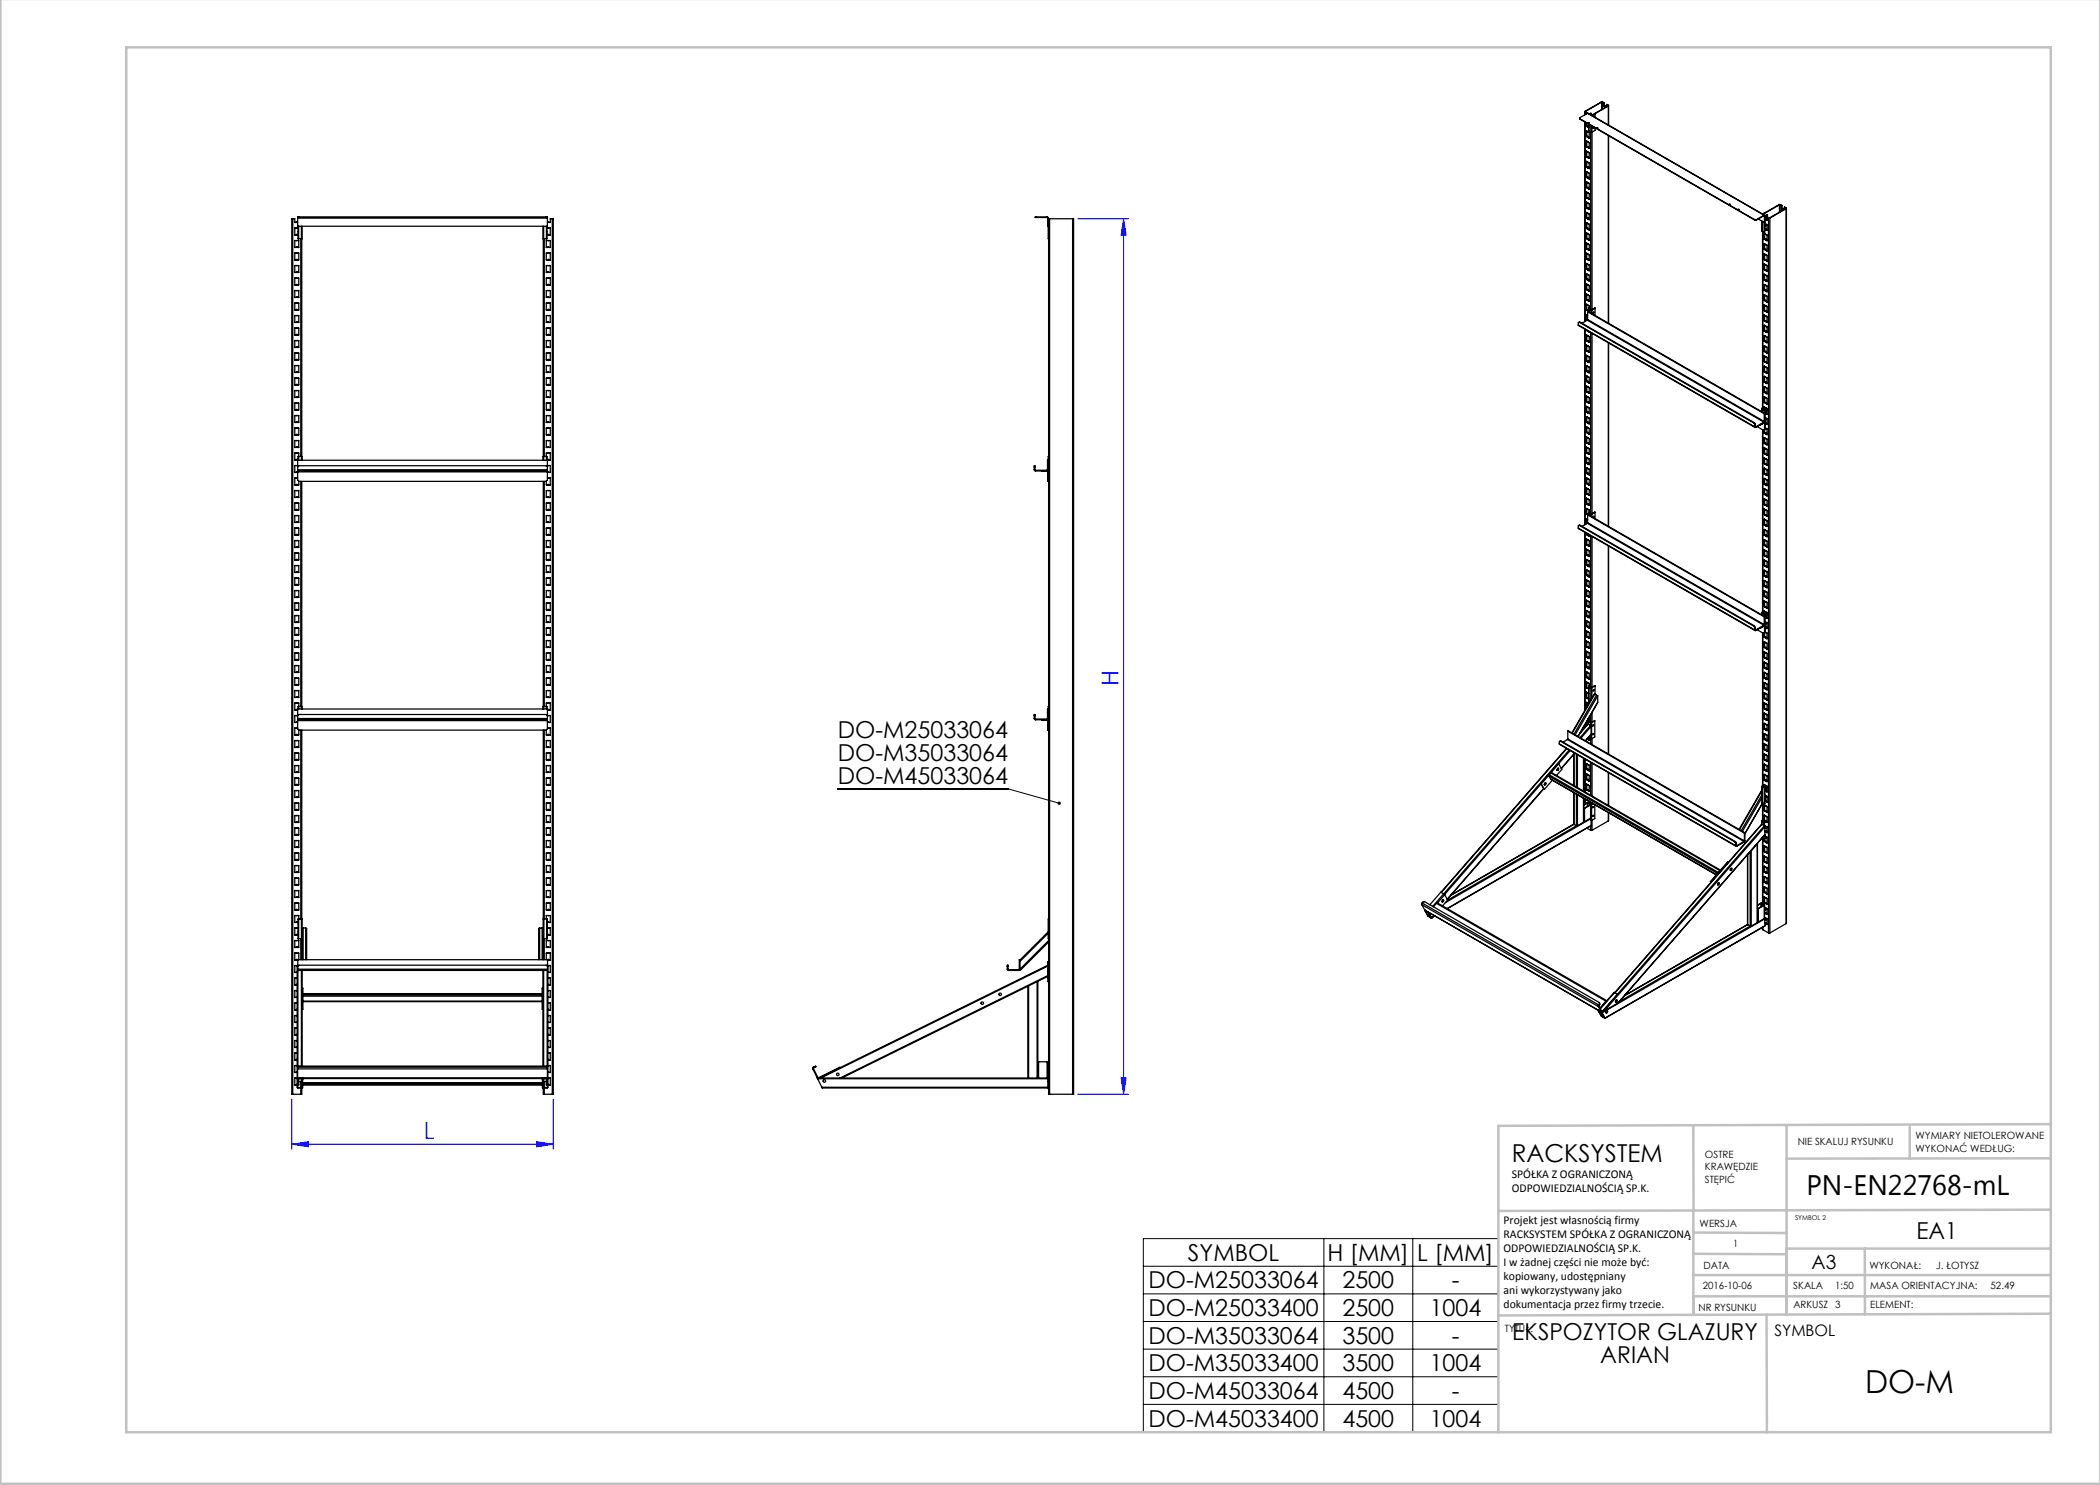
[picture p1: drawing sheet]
<svg xmlns="http://www.w3.org/2000/svg" width="420mm" height="297mm" viewBox="0 0 420 297" stroke-linecap="round" stroke-linejoin="round" font-family="sans-serif">
<defs><g id="words">
<text font-size="6.3" x="373" y="278.5">DO-M</text>
<text font-size="5.6" x="361.3" y="239.1">PN-EN22768-mL</text>
<text font-size="4.9" x="302.4" y="232.4">RACKSYSTEM</text>
<g font-size="4.7" fill="#00f">
<text x="223.7" y="137.3" transform="rotate(-90 223.7 137.3)">H</text>
<text x="84.8" y="227.8">L</text>
</g>
<g font-size="4.7">
<text x="167.6" y="147.7">DO-M25033064</text>
<text x="167.6" y="152.2">DO-M35033064</text>
<text x="167.6" y="156.8">DO-M45033064</text>
<text x="383.3" y="247.8">EA1</text>
<text x="229.7" y="257.7">DO-M25033064</text>
<text x="237.6" y="252.2">SYMBOL</text>
<text x="265.5" y="252.2">H [MM]</text>
<text x="268.5" y="257.7">2500</text>
<text x="283.5" y="252.2">L [MM]</text>
<text x="290.3" y="257.7">-</text>
<text x="229.7" y="263.2">DO-M25033400</text>
<text x="268.5" y="263.2">2500</text>
<text x="285.9" y="263.2">1004</text>
<text x="229.7" y="268.7">DO-M35033064</text>
<text x="268.5" y="268.7">3500</text>
<text x="290.3" y="268.7">-</text>
<text x="302.4" y="268.1">EKSPOZYTOR GLAZURY</text>
<text x="229.7" y="274.3">DO-M35033400</text>
<text x="268.5" y="274.3">3500</text>
<text x="285.9" y="274.3">1004</text>
<text x="320.1" y="272.6">ARIAN</text>
<text x="229.7" y="279.8">DO-M45033064</text>
<text x="268.5" y="279.8">4500</text>
<text x="290.3" y="279.8">-</text>
<text x="229.7" y="285.3">DO-M45033400</text>
<text x="268.5" y="285.3">4500</text>
<text x="285.9" y="285.3">1004</text>
</g>
<text font-size="3.9" x="362.3" y="253.8">A3</text>
<text font-size="3.2" x="354.9" y="267.2">SYMBOL</text>
<g font-size="2.4">
<text x="302.4" y="235.6">SPÓŁKA Z OGRANICZONĄ</text>
<text x="302.4" y="238.4">ODPOWIEDZIALNOŚCIĄ SP.K.</text>
<text x="300.7" y="244.7">Projekt jest własnością firmy</text>
<text x="300.7" y="247.5">RACKSYSTEM SPÓŁKA Z OGRANICZONĄ</text>
<text x="300.7" y="250.3">ODPOWIEDZIALNOŚCIĄ SP.K.</text>
<text x="300.7" y="253.1">I w żadnej części nie może być:</text>
<text x="300.7" y="256">kopiowany, udostępniany</text>
<text x="300.7" y="258.8">ani wykorzystywany jako</text>
<text x="300.7" y="261.6">dokumentacja przez firmy trzecie.</text>
</g>
<g font-size="2">
<text x="383.1" y="227.9">WYMIARY NIETOLEROWANE</text>
<text x="341" y="231.6">OSTRE</text>
<text x="359.5" y="228.9">NIE SKALUJ RYSUNKU</text>
<text x="383.1" y="230.4">WYKONAĆ WEDŁUG:</text>
<text x="341" y="234.1">KRAWĘDZIE</text>
<text x="341" y="236.6">STĘPIĆ</text>
<text x="339.9" y="245.4">WERSJA</text>
<text x="346.6" y="249.5">1</text>
<text x="340.6" y="257.7">2016-10-06</text>
<text x="340.7" y="253.8">DATA</text>
<text x="358.7" y="257.7">SKALA</text>
<text x="367" y="257.7">1:50</text>
<text x="373.9" y="253.8">WYKONAŁ:</text>
<text x="374.1" y="257.7">MASA ORIENTACYJNA:</text>
<text x="387.2" y="253.8">J. ŁOTYSZ</text>
<text x="398.1" y="257.7">52.49</text>
<text x="339.7" y="262.3">NR RYSUNKU</text>
<text x="358.7" y="261.7">ARKUSZ 3</text>
<text x="374.1" y="261.7">ELEMENT:</text>
<text x="301" y="266.4">TYTUŁ:</text>
</g>
<text font-size="1.3" x="359" y="244">SYMBOL 2</text>
</g></defs>
<path d="M215.5 43.8h10.2M224.7 43.8l.5 3.3h-1zM224.7 43.8v175.1M58.4 219.9v10M110.7 219.9v10M215.5 218.9h10.2M224.2 215.5h1l-.5 3.4zM58.4 228.9l3.3-.6v1.1zM58.4 228.9h52.3M107.4 228.3l3.3 .6-3.3 .5z" fill="none" stroke="#00f" stroke-width=".2"/>
<path d="M167.5 157.8h34.1l10.2 2.8M228.7 247.7h71v38.7h-71zM228.7 253.3h71M228.7 258.8h71M264.8 247.7v38.7M282.6 247.7v38.7M228.7 264.3h71M228.7 269.8h71M228.7 275.4h71M228.7 280.9h71" fill="none" stroke="#000" stroke-width=".2"/>
<g fill="none" stroke="#c0c0c0" stroke-width=".5">
<path d="M.1 -.1v296.9h419.9M25.2 9.5h385v276.9h-385zM338.7 225.2v16.9M357.3 225v37.9M382 225.4v6.3M410.1 224.8l-110.4 .4v61.2M410.1 231.7h-52.8M338.7 259.3h71.5M338.7 255h71.5M338.7 250.8l18.6 .1M338.7 246.5l18.6 .1M338.7 242.1v20.9"/>
<path d="M373 249.7v13.2M410.1 241.9l-110.4 .3M410.2 249.7h-52.9v13.2M353.3 262.9l.1 23.5M410.2 262.7l-110.5 .4"/>
</g>
<path d="M211.6 160.4a.34 .34 0 0 1 .4 0 .34 .34 0 0 1 .2 .3l-.4-.1 .4 .1a.34 .34 0 0 1-.5 .2 .34 .34 0 0 1-.1-.5z" fill="#000"/>
<g fill="#00f">
<path d="M224.7 43.8l.5 3.3h-1zM224.2 215.5h1l-.5 3.4z"/>
<path d="M58.4 228.9l3.3-.6v1.1zM107.4 228.3l3.3 .6-3.3 .5z"/>
</g>
<g fill="none" stroke="#000" stroke-width=".25">
<path d="M316 23.7l34.9 20.2M316.9 22.3v.7M316.9 24.4v39.9M317 22.4l.3 .2M317 22.4v.5M317 24.4v39.9M317.1 22.3v.1M317.1 22.4l.2 .2M317.3 39.5v.1M317.3 37.5h.1M317.3 35.4h.1M317.3 33.4h.1"/>
<path d="M317.3 31.3v.1M317.3 29.3h.1M317.3 27.3h.1M317.3 25.2v.1M317.3 22.6v.2M317.3 24.6v.6M317.3 26.2v1.1M317.3 28.2v1.1M317.3 30.3v1M317.3 32.3v1.1M317.3 34.3v1.1M317.3 36.4v1.1"/>
<path d="M317.3 38.4v1.1M317.3 38.4h.1M317.3 34.3h.1M317.3 32.3h.1M317.3 30.2h.1M317.3 28.2h.1M317.3 26.2h.1M317.3 38.4l.3 .2M317.3 36.4l.5 .3v1.1M317.3 36.4h.1M317.3 34.3l.5 .4v1.1M317.3 32.3l.5 .3v1.1"/>
<path d="M317.3 30.2l.5 .4v1.1M317.3 28.2l.3 .2M317.3 26.2l.3 .1M317.3 37.5l.2 .1M317.3 35.5l.2 .1M317.3 31.4l.2 .1M317.3 29.3l.2 .1M317.3 25.3l.2 .1M317.3 39.6h.2M317.3 33.4l.2 .1M317.3 27.3l.2 .1M317.3 30.2v.1"/>
<path d="M317.3 27.2l.1 .1M317.3 31.3h.1M317.3 33.3l.1 .1M317.3 39.5h.1M317.3 22.6h.1M317.3 22.6v.1M317.3 26.2v1M317.3 32.3v1M317.3 34.4v1M317.3 36.4v1M317.3 25.2h.1M317.3 27.2v.1"/>
<path d="M317.3 33.3v.1M317.3 37.4v.1M317.4 25.2h.1M317.4 37.5h.1M317.4 33.4l.3 .1M317.4 35.4l.3 .1M317.4 27.3h.1M317.4 29.3l.1 .1M317.4 39.5l.1 .1M317.4 25.2l-.1 .1M317.4 25.2l.1 .1M317.4 27.3h-.1"/>
<path d="M317.4 29.3h-.1M317.4 31.3l.1 .1M317.4 31.3l-.1 .1M317.4 33.4h-.1M317.4 35.4l-.1 .1M317.4 37.5h-.1M317.4 39.5l-.1 .1M317.5 22.7l35.4 20.3M317.5 22.7l-1.5 .8v.3l34.9 20.2M317.5 22.7l35.3 20.3M317.5 39.6l.1 .1M317.5 39.6h.1"/>
<path d="M317.5 37.6h.1M317.5 35.5l.1 .1M317.5 35.5v.1M317.5 33.5h.1M317.5 31.4l.1 .1M317.5 31.4v.1M317.5 29.4l.1 .1M317.5 29.4h.1M317.5 27.4h.1M317.5 25.3l.1 .1M317.5 25.3v.1M317.5 25.3h.1"/>
<path d="M317.5 31.4h.1M317.5 35.5h.1M317.5 27.3l.2 .1M317.5 29.4h.2M317.5 31.4l.2 .1M317.5 37.5l.2 .1M317.5 39.6h.2M317.6 24.6h.2M317.6 39.7l.1 .1M317.6 38.6l.2 .1v1.1M317.6 37.6l.1 .1M317.6 35.6l.1 .1"/>
<path d="M317.6 33.6h.1M317.6 31.5l.1 .1M317.6 29.5l.1 .1M317.6 28.4l.2 .1v1.1M317.6 27.4l.1 .1M317.6 26.3l.2 .2v1.1M317.6 25.4l.1 .1M317.6 25.4h.1M317.6 29.5h.1M317.6 31.5h.1M317.6 33.5v.1M317.6 35.6h.1"/>
<path d="M317.6 37.6h.1M317.6 39.7h.1M317.6 26.4h.1M317.6 28.4h.1M317.6 30.4v.1M317.6 32.5h.1M317.6 34.5h.1M317.6 36.6h.1M317.6 38.6h.1M317.7 37.7l.1 .1M317.7 35.7l.1 .1M317.7 31.6l.1 .1"/>
<path d="M317.7 29.6h.1M317.7 25.5h.1M317.7 39.8l.1 .1M317.7 33.6l.1 .1M317.7 27.5l.1 .1M317.7 25.3l-.1-.1-.1 .2M317.7 25.3v.2M317.7 27.4v.1M317.7 29.4v.1M317.7 31.5v.1M317.7 33.5v.1M317.7 35.6h.1"/>
<path d="M317.7 37.6v.1M317.7 39.6v.1M317.7 25.3h.1M317.7 27.4h.1M317.7 31.5h.1M317.7 33.5h.1M317.7 35.5v.1M317.7 37.6h.1M317.7 39.6h.1M317.7 25.3l-.1 .1M317.7 27.4h-.1M317.7 29.4l-.1 .1"/>
<path d="M317.7 31.5h-.1M317.7 33.5l-.1 .1M317.7 35.5l-.1 .1M317.7 37.6h-.1M317.7 39.6l-.1 .1M317.7 26.1l.1 .1M317.7 24.6v.1M317.7 24.8l.1 1.4M317.7 27.5h.1M317.7 29.5l.1 .1M317.7 37.7h.1M317.7 39.7l.1 .1"/>
<path d="M317.7 29.5v.1M317.7 31.6h.1M317.7 33.6h.1M317.7 35.6v.1M317.7 35.6l.1 .1M317.7 39.7v.1M317.8 39.8v.1M317.8 37.8h.1M317.8 35.8h.1M317.8 33.7h.1M317.8 31.7h.1M317.8 29.6h.1"/>
<path d="M317.8 27.6h.1M318.1 22.7h.2M318.1 22.7h.1M318.1 22.7l-.2 .1M318.1 22.9v.1M318.1 22.9h.1M318.2 25.1l-.1 36.8M318.4 25.2v36.7M318.4 23.1h.1M318.6 25.5h.2l-.2 .1zM318.7 25.4l-.1 .2M319 25.6v.5l-.6 .3-.6-.2"/>
<path d="M319 22.8v.7M319 22.8l-.6 .3M319 22.8l-.5 .4M319.4 25.6h.2M320.3 20.4h.2M320.3 20.4l-3.2 1.9M320.3 20.4v1.5M320.5 20.4l.2 .2M320.5 20.4v1.4M320.7 21.2h.1M320.7 20.6v.6M320.8 21.2l.1 .1"/>
<path d="M320.8 20.6l-.6-.2-3.2 1.9v.1M320.8 21.1v.1M320.8 20.6h-.1M320.8 21.1l-.1 .1M320.8 20.6v.5M320.8 21.2l.4 .1M320.8 21.2h.1M321 21.3h-.1M321 21.3h.1M321.1 21.3v.1M321.1 21.3h.1M321.1 21.4h.1"/>
<path d="M321.2 21.3v.1M321.2 21.3h-.1M321.2 21.3h.1M321.2 21.4h.1M321.3 20.9l.4 .2v.1M321.3 20.9l.3 .2M321.3 20.9v.4M321.6 21.2l-3.3 1.9v-.4h-.2M321.6 21.1v.1M321.7 21.2l-3.3 1.9M321.7 21.2v3.8M321.7 27.1v37.5"/>
<path d="M321.7 21.1v3.9M321.7 27.1v37.6M58.6 43.8h.4v.7l.3-.1M58.6 43.8h-.2v175.1h.2M58.6 43.8v175.1M59.3 59.4h.1M59.3 59.4l-.3 .1v-1.4h.7l.1 1.4-.4-.1M59.3 56.9h.1M59.3 56.9l-.3 .1v-1.4h.7l.1 1.4-.4-.1M59.3 54.4h.1M59.3 54.4l-.3 .1v-1.4h.7l.1 1.4-.4-.1M59.3 51.9h.1"/>
<path d="M59.3 51.9l-.3 .1v-1.4h.7l.1 1.4-.4-.1M59.3 49.4h.1M59.3 49.4l-.3 .1v-1.4h.7l.1 1.4-.4-.1M59.3 46.9h.1M59.3 44.4h.1M59.4 44.4l.1 .1M59.4 46.9l.2 .1M59.4 44.4h.1M59.4 46.9h.1M59.4 49.4h.1M59.4 51.9h.1M59.4 54.4h.1"/>
<path d="M59.4 56.9h.1M59.4 59.4h.1M59.5 43.5v.1M59.5 43.5h50M59.5 43.6v1.7h50v-1.7M59.5 43.6h50M59.6 46.3h.1M59.6 45.3v2.5h.1M59.6 45.6h-.6v1.4l.3-.1M59.7 47.8h.6M59.7 45.3v2.5M59.8 43.4v.1"/>
<path d="M60.2 47.8v43.5M60.3 45.3v2.5M60.4 47.8v43.5M60.4 45.3v2.5h-.1M108.6 45.3v2.5h.1M108.7 47.8v43.5M108.7 47.8h.6M108.7 45.3v2.5M108.9 47.8v43.5M109.2 43.4v.1M109.3 45.3v2.5M109.4 45.6h.7v1.4l-.4-.1"/>
<path d="M109.4 45.3v1.7M109.5 43.5v.1M109.5 44.5h.1M109.6 59.4l-.3 .1v-1.4h.8v1.4l-.4-.1M109.6 59.4h.1M109.6 56.9l-.3 .1v-1.4h.8v1.4l-.4-.1M109.6 54.4l-.3 .1v-1.4h.8v1.4l-.4-.1M109.6 51.9l-.3 .1v-1.4h.8v1.4l-.4-.1M109.6 49.4l-.3 .1v-1.4h.8v1.4l-.4-.1M109.6 46.9l-.2 .1v.8h-.1M109.6 46.9h.1M109.6 44.4l-.1 .1"/>
<path d="M109.6 44.4h.1M109.6 51.9h.1M109.6 54.4h.1M109.6 49.4h.1M109.6 56.9h.1M109.7 44.4h.1M109.7 46.9h.1M109.7 49.4h.1M109.7 51.9h.1M109.7 54.4h.1M109.7 56.9h.1M109.7 59.4h.1"/>
<path d="M110.5 43.8h.2v175.1h-.2M110.5 43.8h-.4v.7l-.4-.1M110.5 43.8v175.1M207.3 43.4v.1M209.4 43.4l.2 .2M209.4 43.5l.1 .1M209.4 43.4h-2.4v.1h2.4M209.4 43.4v.1M209.5 43.6h.1M209.5 43.6l.1 1.7M209.6 43.6l.1 4.2M209.6 43.8h.1"/>
<path d="M209.9 43.8h-.2v175.1h.2M209.9 43.8h4.6M209.9 43.8v175.1M214.5 43.8h.2v175.1h-.2M214.5 43.8v175.1M317.3 59.9v.1M317.3 57.9h.1M317.3 55.8v.1M317.3 53.8h.1M317.3 51.8h.1M317.3 49.7v.1M317.3 47.7h.1"/>
<path d="M317.3 45.6v.1M317.3 43.6h.1M317.3 41.6h.1M317.3 40.5v1.1M317.3 42.5v1.1M317.3 44.5v1.1M317.3 46.6v1.1M317.3 48.6v1.1M317.3 50.7v1.1M317.3 52.7v1.1M317.3 54.8v1M317.3 56.8v1.1"/>
<path d="M317.3 58.8v1.1M317.3 56.8h.1M317.3 54.7h.1M317.3 52.7h.1M317.3 50.7h.1M317.3 44.5h.1M317.3 42.5h.1M317.3 40.5h.1M317.3 58.8l.5 .4v1M317.3 58.8h.1M317.3 56.8l.5 .3v1.1M317.3 54.7l.5 .4v1.1"/>
<path d="M317.3 52.7l.3 .2M317.3 50.7l.3 .1M317.3 48.6l.5 .3v1.1M317.3 48.6h.1M317.3 46.6l.5 .3v1.1M317.3 46.6h.1M317.3 44.5l.5 .4v1.1M317.3 42.5l.5 .3v1.1M317.3 40.5l.3 .1M317.3 60l.2 .1M317.3 55.9l.2 .1M317.3 53.8l.2 .1"/>
<path d="M317.3 49.8h.2M317.3 47.7l.2 .1M317.3 43.6l.2 .1M317.3 41.6l.2 .1M317.3 57.9l.2 .1M317.3 51.8l.2 .1M317.3 45.7l.2 .1M317.3 54.7v.1M317.3 41.5l.1 .1M317.3 45.6h.1M317.3 47.6l.1 .1M317.3 51.7l.1 .1"/>
<path d="M317.3 55.8h.1M317.3 57.8l.1 .1M317.3 40.5v1M317.3 44.6v1M317.3 46.6v1M317.3 50.7v1M317.3 56.8v1M317.3 41.5v.1M317.3 47.6v.1M317.3 49.7h.1M317.3 51.7v.1M317.3 57.8v.1"/>
<path d="M317.3 59.9h.1M317.4 49.7h.1M317.4 59.9h.1M317.4 43.6l.3 .1M317.4 55.8l.3 .2M317.4 57.9l.3 .1M317.4 45.6l.1 .1M317.4 49.7l.1 .1M317.4 51.8h.1M317.4 41.6h.1M317.4 41.6h-.1M317.4 43.6h-.1"/>
<path d="M317.4 45.6l-.1 .1M317.4 47.7l.1 .1M317.4 47.7h-.1M317.4 49.7l-.1 .1M317.4 51.8h-.1M317.4 53.8l.1 .1M317.4 53.8h-.1M317.4 55.8l-.1 .1M317.4 57.9h-.1M317.4 59.9l.1 .1M317.4 59.9l-.1 .1M317.5 58h.1"/>
<path d="M317.5 55.9l.1 .1M317.5 55.9v.1M317.5 53.9l.1 .1M317.5 53.9h.1M317.5 51.9h.1M317.5 49.8l.1 .1M317.5 49.8h.1M317.5 47.8h.1M317.5 45.7l.1 .1M317.5 45.7v.1M317.5 43.7l.1 .1M317.5 43.7h.1"/>
<path d="M317.5 41.7h.1M317.5 45.7h.1M317.5 55.9h.1M317.5 41.6l.2 .1M317.5 47.7l.2 .1M317.5 49.8h.2M317.5 51.8l.2 .1M317.5 53.9h.2M317.5 60h.2M317.6 58l.1 .1M317.6 56l.1 .1M317.6 54h.1"/>
<path d="M317.6 52.9l.2 .1v1.1M317.6 51.9l.1 .1M317.6 50.8l.2 .2v1.1M317.6 49.9l.1 .1M317.6 47.8l.1 .1M317.6 45.8l.1 .1M317.6 43.8h.1M317.6 41.7l.1 .1M317.6 40.6l.2 .2v1.1M317.6 41.7h.1M317.6 45.8h.1M317.6 47.8h.1"/>
<path d="M317.6 49.9h.1M317.6 51.9h.1M317.6 56h.1M317.6 58h.1M317.6 40.6v.1M317.6 42.7h.1M317.6 44.7h.1M317.6 46.8h.1M317.6 48.8h.1M317.6 50.8v.1M317.6 52.9h.1M317.6 54.9v.1"/>
<path d="M317.6 57h.1M317.6 59h.1M317.7 56.1l.1 .1M317.7 54l.1 .1M317.7 50l.1 .1M317.7 47.9l.1 .1M317.7 43.8l.1 .1M317.7 41.8l.1 .1M317.7 58.1l.1 .1M317.7 52l.1 .1M317.7 45.9l.1 .1M317.7 41.7v.1"/>
<path d="M317.7 43.7v.1M317.7 45.8l-.1-.1-.1 .1M317.7 45.8h.1M317.7 47.8v.1M317.7 49.8v.1M317.7 51.9v.1M317.7 53.9v.1M317.7 56v.1M317.7 58v.1M317.7 41.7h.1M317.7 43.7h.1M317.7 47.8h.1"/>
<path d="M317.7 49.8h.1M317.7 51.9h.1M317.7 53.9h.1M317.7 56h.1M317.7 58h.1M317.7 41.7h-.1M317.7 43.7l-.1 .1M317.7 45.8h-.1M317.7 47.8h-.1M317.7 49.8l-.1 .1M317.7 51.9h-.1M317.7 53.9l-.1 .1"/>
<path d="M317.7 56h-.1M317.7 58h-.1M317.7 45.8l.1 .1M317.7 49.9l.1 .1M317.7 52h.1M317.7 56.1h.1M317.7 41.8h.1M317.7 43.8h.1M317.7 45.8v.1M317.7 47.9h.1M317.7 49.9v.1M317.7 54h.1"/>
<path d="M317.7 58.1h.1M317.8 58.2h.1M317.8 56.2h.1M317.8 54.1h.1M317.8 52.1h.1M317.8 50v.1M317.8 48h.1M317.8 46h.1M317.8 43.9h.1M317.8 41.9h.1M345.8 40.9h.2M347.6 42h.2"/>
<path d="M350.9 43.9v.1M350.9 43.9h.4M350.9 44h.4M351.3 43.9v.1M351.6 43.8l1.3 .7M352.4 46.1v.1M352.4 44.2v2M352.4 46.2l.4 .2M352.5 46.3v35.5M352.6 42.8h-.1M352.6 46.3v35.5M352.6 42.8v.1"/>
<path d="M352.8 43l.2 .1M352.8 43.1l.1 .1M352.8 43v.1M352.8 44.5v1.9M352.8 43l-1.5 .9M352.8 43.1l-1.5 .9M352.8 58h.1M352.8 56h.1M352.8 53.9l.1 .1M352.8 49.8l.1 .1M352.8 47.8h.1M352.8 46.7v1.1"/>
<path d="M352.8 48.7v1.1M352.8 50.8v1.1M352.8 52.8v1.1M352.8 54.9v1.1M352.8 56.9v1.1M352.8 59v1M352.9 51.9h.1M352.8 59h.1M352.8 56.9h.1M352.8 54.9h.1M352.8 50.8h.1M352.8 48.7h.1"/>
<path d="M352.8 46.7h.1M352.9 58.9l.5 .4v1.1M352.9 56.9l.3 .2M352.9 54.9l.3 .1M352.9 52.8l.3 .2M352.9 52.8h-.1M352.9 50.8l.3 .2M352.9 48.7l.5 .4v1.1M352.9 46.7l.5 .3v1.1M352.9 58l.1 .1M352.9 56l.1 .1M352.9 54l.1 .1"/>
<path d="M352.9 51.9l.1 .1M352.9 49.9l.1 .1M352.9 47.8l.1 .1M352.9 46.7h-.1M352.9 48.7h-.1M352.9 50.8h-.1M352.9 54.9h-.1M352.9 56.9h-.1M352.9 58.9l-.1 .1M352.9 43.2v1.3M352.9 47.8h.1M352.9 49.8h.1"/>
<path d="M352.9 51.8v.1M352.9 53.9h.1M352.9 55.9v.1M352.9 58h.1M352.9 46.7v1.1M352.9 48.8v1M352.9 50.8v1M352.9 52.8v1.1M352.9 54.9v1M352.9 56.9v1.1M352.9 59v1M352.9 47.8h-.1"/>
<path d="M352.9 49.8h-.1M352.9 51.8l-.1 .1M352.9 53.9h-.1M352.9 55.9l-.1 .1M352.9 58h-.1M352.9 49.8l.4 .2M352.9 47.8l.2 .1M352.9 49.8v.1M352.9 51.9l.2 .1M352.9 53.9l.2 .1M352.9 53.9v.1M352.9 56h.2"/>
<path d="M352.9 56h.1M352.9 58l.2 .1M353 43.1v2.2M353 43.1l-.1 .1M353 44.5h-.1M353 44.7l.2 .1M353 45.8v.7l-.2-.1M353 45.8v.1M353 43.2h.1M353 45.2h.1M353 45.2v.1M353 43.8h.3"/>
<path d="M353 43.8h.1M353 45.3h.1M353 45.8h.1M353 43.2v.6M353 45.3v.5M353.1 43.8h.1M353.1 45.8h.1M353.1 45.8h-.1M353.1 58.1h-.1M353.1 58.1l.1 .1M353.1 56.1h-.1M353.1 56.1h.1"/>
<path d="M353.1 54l-.1 .1M353.1 54l.1 .1M353.1 52h-.1M353.1 52h.1M353.1 49.9l-.1 .1M353.1 49.9l.1 .1M353.1 47.9h-.1M353.1 47.9l.1 .1M353.1 45.9h-.1M353.1 45.9h.1M353.1 43.8h-.1M353.1 43.8l.1 .1"/>
<path d="M353.1 42.5l-.6 .3M353.1 47.9h.1M353.1 49.9h.1M353.1 54h.1M353.1 58.1h.1M353.1 47.9h.2M353.1 54h.2M353.1 56l.2 .1M353.1 58.1h.2M353.2 57.1l.2 .1v1.1M353.2 58.2v.1M353.2 55l.2 .2v1.1"/>
<path d="M353.2 56.1v.1M353.2 53l.2 .2v1M353.2 54.1v.1M353.2 51l.2 .1v1.1M353.2 52v.1M353.2 50v.1M353.2 48h.1M353.2 44.8l.2 .2v1.1M353.2 45.9v.1M353.2 43.9v.1M353.2 45.9h.1M353.2 50h.1"/>
<path d="M353.2 52h.1M353.2 54.1h.1M353.2 56.1h.1M353.2 58.2h.1M353.2 44.8v.1M353.2 46.9h.1M353.2 48.9h.1M353.2 51h.1M353.2 53h.1M353.2 55.1h.1M353.2 57.1h.1M353.2 59.1v.1"/>
<path d="M353.2 58.3h.2M353.2 56.2l.2 .1M353.2 54.2l.2 .1M353.2 52.1l.2 .1M353.2 50.1l.2 .1M353.2 48l.2 .1M353.2 46l.2 .1M353.2 44l.2 .1M353.3 43.8v.1M353.3 45.9l-.1-.1-.2 .1M353.3 45.9v.1M353.3 47.9v.1"/>
<path d="M353.3 50h.1M353.3 52l-.1-.1-.2 .1M353.3 52v.1M353.3 54v.1M353.3 56.1v.1M353.3 58.1v.1M353.3 43.8l-.1 .1M353.3 43.8h.1M353.3 47.9h.1M353.3 52h.1M353.3 54h.1M353.3 56.1h.1"/>
<path d="M353.3 58.1h.1M353.3 45.9h-.1M353.3 47.9l-.1 .1M353.3 50h-.1M353.3 52h-.1M353.3 54l-.1 .1M353.3 56.1h-.1M353.3 58.1l-.1 .1M353.3 43h.1M353.3 43l-.3 .2M353.3 45l-.3 .2M353.3 45v.1"/>
<path d="M353.3 43.2l-.1 .2M353.3 43.9l-.1 .1M353.3 43.9l.1 .1M353.3 46h-.1M353.3 46h.1M353.3 48h-.1M353.3 48l.1 .1M353.3 50l-.1 .1M353.3 50l.1 .1M353.3 52.1h-.1M353.3 52.1h.1M353.3 54.1l-.1 .1"/>
<path d="M353.3 54.1l.1 .1M353.3 56.2h-.1M353.3 56.2h.1M353.3 58.2l-.1 .1M353.3 58.2l.1 .1M353.3 43l.2 .1v.3M353.3 45.1l-.3 .2M353.4 58.3h.1M353.4 56.3h.1M353.4 54.2h.1M353.4 52.2h.1M353.4 46.1h.1"/>
<path d="M353.4 44h.1M353.4 45h-.1M353.4 45h.1M353.4 50.2h.1M353.4 48.1h.1M353.4 45.1h-.1M353.4 43.5l.3 .1M353.4 43.5v.5M353.4 46h.1M353.4 44v.1M353.4 54.2v.1M353.5 43.4l-.1 .1"/>
<path d="M353.7 43.6h.3M353.7 43.6v143M354 43.6v143M355.9 41h.1M355.9 41l-3.3 1.8M355.9 41v1.4M356 41l.3 .1M356 41v1.4M356.3 41.7v.1M356.3 41.1v.6M356.3 41.8h.2M356.4 41.1l-.6-.2-3.2 1.9"/>
<path d="M356.4 41.7h.1M356.4 41.1h-.1M356.4 41.7h-.1M356.4 41.1v.6M356.4 41.7l-.1 .1M356.4 41.7l.1 .1M356.5 41.8h.1M356.5 41.8l.1 .1M356.6 41.8h.1M356.6 41.9l.1 .1M356.7 42h.1M356.7 41.8l.1 .1"/>
<path d="M356.7 41.8l-.1 .1M356.7 41.8h.1M356.8 41.9h.1M356.9 41.5l.4 .1-.1 .1M356.9 41.5l.3 .1M356.9 41.5v.4M357.2 41.7l-3.3 1.9-.4-.2M357.2 41.6v.1M357.2 41.7l-3.2 1.9M357.2 41.7v143M357.3 41.7l-.1 143M59.3 79.4h.1"/>
<path d="M59.3 79.4l-.3 .1v-1.4h.7l.1 1.4-.4-.1M59.3 76.9h.1M59.3 76.9l-.3 .1v-1.4h.7l.1 1.4-.4-.1M59.3 74.4h.1M59.3 74.4l-.3 .1v-1.4h.7l.1 1.4-.4-.1M59.3 71.9h.1M59.3 71.9l-.3 .1v-1.4h.7l.1 1.4-.4-.1M59.3 69.4h.1M59.3 69.4l-.3 .1v-1.4h.7l.1 1.4-.4-.1M59.3 66.9h.1M59.3 66.9l-.3 .1v-1.4h.7l.1 1.4-.4-.1M59.3 64.4h.1"/>
<path d="M59.3 64.4l-.3 .1v-1.4h.7l.1 1.4-.4-.1M59.3 61.9h.1M59.3 61.9l-.3 .1v-1.4h.7l.1 1.4-.4-.1M59.4 61.9h.1M59.4 64.4h.1M59.4 66.9h.1M59.4 69.4h.1M59.4 71.9h.1M59.4 74.4h.1M59.4 76.9h.1M59.4 79.4h.1M109.6 79.4l-.3 .1v-1.4h.8v1.4l-.4-.1"/>
<path d="M109.6 76.9l-.3 .1v-1.4h.8v1.4l-.4-.1M109.6 76.9h.1M109.6 74.4l-.3 .1v-1.4h.8v1.4l-.4-.1M109.6 74.4h.1M109.6 71.9l-.3 .1v-1.4h.8v1.4l-.4-.1M109.6 71.9h.1M109.6 69.4l-.3 .1v-1.4h.8v1.4l-.4-.1M109.6 66.9l-.3 .1v-1.4h.8v1.4l-.4-.1M109.6 66.9h.1M109.6 64.4l-.3 .1v-1.4h.8v1.4l-.4-.1M109.6 64.4h.1M109.6 61.9l-.3 .1v-1.4h.8v1.4l-.4-.1"/>
<path d="M109.6 79.4h.1M109.6 61.9h.1M109.6 69.4h.1M109.7 61.9h.1M109.7 64.4h.1M109.7 66.9h.1M109.7 69.4h.1M109.7 71.9h.1M109.7 74.4h.1M109.7 76.9h.1M109.7 79.4h.1M315.7 65l35.3 20.5"/>
<path d="M315.7 65l35.3 20.4M315.8 64.4l-.1 .1v.5M315.8 64.4l35 20.2M315.8 64.4h.1l35 20.2M316.9 65.8v39.2M317 65.9v39M317.3 78.3h.1M317.3 76.3h.1M317.3 74.2v.1M317.3 72.2h.1M317.3 70.1h.1M317.3 68.1h.1"/>
<path d="M317.3 66v.1M317.3 64h.1M317.3 62h.1M317.3 60.9v1.1M317.3 62.9v1.1M317.3 66h.1M317.3 67v1.1M317.3 69v1.1M317.3 71.1v1.1M317.3 73.1v1.1M317.3 75.2v1.1M317.3 77.2v1.1"/>
<path d="M317.3 79.3v1M317.3 79.2h.1M317.3 77.2h.1M317.3 75.2h.1M317.3 69h.1M317.3 67h.1M317.3 62.9h.1M317.3 79.2l.5 .4v1.1M317.3 77.2l.5 .3v1.1M317.3 75.2l.3 .1M317.3 73.1l.5 .3v1.1M317.3 73.1h.1"/>
<path d="M317.3 71.1l.5 .3v1.1M317.3 71.1h.1M317.3 69l.5 .4v1.1M317.3 67l.5 .3v1.1M317.3 62.9l.2 .2M317.3 60.9l.5 .3v.5M317.3 60.9h.1M317.3 78.3l.2 .1M317.3 76.3l.2 .1M317.3 72.2l.2 .1M317.3 70.2l.2 .1M317.3 66.1l.2 .1"/>
<path d="M317.3 74.3h.2M317.3 68.1l.2 .1M317.3 64l.1 .1M317.3 62l.2 .1M317.3 79.2v.1M317.3 61.9l.1 .1M317.3 68l.1 .1M317.3 74.2h.1M317.3 76.2l.1 .1M317.3 61.9v.1M317.3 60.9v1M317.3 67v1"/>
<path d="M317.3 69.1v1M317.3 71.1v1M317.3 75.2v1M317.3 68v.1M317.3 72.1v.1M317.3 76.2v.1M317.4 72.2h.1M317.4 66.1h-.1M317.4 68.1l.3 .1M317.4 70.1l.3 .1M317.4 62h.1M317.4 74.2l.1 .1"/>
<path d="M317.4 78.3l.1 .1M317.4 62h-.1M317.4 64h-.1M317.4 64h.1M317.4 68.1h-.1M317.4 70.1l-.1 .1M317.4 72.2l.1 .1M317.4 72.2h-.1M317.4 74.2l-.1 .1M317.4 76.3h.1M317.4 76.3h-.1M317.4 78.3h-.1"/>
<path d="M317.5 64l-1.1 .6M317.5 64l35.3 20.4M317.5 78.4l.1 .1M317.5 78.4h.1M317.5 76.4h.1M317.5 74.3l.1 .1M317.5 74.3h.1M317.5 72.3h.1M317.5 70.2l.1 .1M317.5 70.2v.1M317.5 68.2h.1M317.5 66.2h.1"/>
<path d="M317.5 62.1h.1M317.5 60l.1 .1M317.5 60v.1M317.5 60h.1M317.5 66.1v.1M317.5 70.2h.1M317.5 62l.2 .1M317.5 72.2l.2 .1M317.5 74.3h.2M317.5 76.3l.2 .1M317.5 78.4h.2M317.5 63.9v.1"/>
<path d="M317.5 62.4v1.5M317.5 62.4l.1-.1 35.4 20.4h-.2M317.5 62.4l35.3 20.3M317.5 63.9l35.3 20.4M317.6 78.5h.1M317.6 76.4l.1 .1M317.6 75.3l.2 .2v1.1M317.6 74.4l.1 .1M317.6 72.3l.1 .1M317.6 70.3l.1 .1M317.6 68.3h.1M317.6 66.2l.1 .1"/>
<path d="M317.6 62.1l.1 .1M317.6 60.1l.1 .1M317.6 60.1h.1M317.6 62.1h.1M317.6 66.2h.1M317.6 68.2v.1M317.6 70.3h.1M317.6 72.3h.1M317.6 76.4h.1M317.6 61.1h.1M317.6 67.2h.1M317.6 69.2h.1"/>
<path d="M317.6 71.3h.1M317.6 73.3h.1M317.6 75.3v.1M317.6 77.4h.1M317.6 79.4v.1M317.7 78.5l.1 .1M317.7 76.5l.1 .1M317.7 72.4l.1 .1M317.7 70.4l.1 .1M317.7 66.3l.1 .1M317.7 60.2l.1 .1M317.7 74.5l.1 .1"/>
<path d="M317.7 68.3l.1 .1M317.7 62.2v.1M317.7 60v.1M317.7 62.1v.1M317.7 68.2v.1M317.7 70.3h.1M317.7 72.3v.1M317.7 74.3v.1M317.7 76.4v.1M317.7 78.4v.1M317.7 70.2l-.1 .1M317.7 74.3l-.1 .1"/>
<path d="M317.7 78.4l-.1 .1M317.7 60h.1M317.7 62.1h.1M317.7 68.2h.1M317.7 70.2v.1M317.7 72.3h.1M317.7 74.3h.1M317.7 78.4h.1M317.7 60l-.1 .1M317.7 62.1h-.1M317.7 68.2l-.1 .1M317.7 72.3h-.1"/>
<path d="M317.7 76.4h-.1M317.7 66.3h.1M317.7 61.7l.1 .7M317.7 62.2h.1M317.7 70.3l.1 .1M317.7 74.4l.1 .1M317.7 60.1v.1M317.7 60.1l.1 .1M317.7 68.3h.1M317.7 70.3v.1M317.7 72.4h.1M317.7 74.4v.1"/>
<path d="M317.7 76.5h.1M317.7 78.5h.1M317.8 61.6v.2M317.8 61.8l.4 .2M317.8 61.6v.1M317.8 61.7h.1M317.8 61.7l.4 .3M317.8 61.7v.1M317.8 78.6h.1M317.8 76.6h.1M317.8 74.5v.1M317.8 72.5h.1"/>
<path d="M317.8 70.5h.1M317.8 68.4h.1M317.8 66.4h.1M317.8 60.2v.1M317.8 61.6h.1M317.8 66.3v.1M318.1 66.5v36.2M318.2 62h.2M318.2 62v.6M318.2 62h.1M318.3 62h.1M318.4 62v.7"/>
<path d="M318.4 66.7v36M318.7 62.5h.1l-.1 .2zM318.7 62.4l-.1 .2M319 61.6v1.5M319 61.6l-.6 .4M319 61.6l-.7 .4M321.7 68.5v36.7M321.7 68.6v36.7M352.8 78.4l.1 .1M352.8 76.4h.1M352.8 72.3h.1M352.8 70.2l.1 .1"/>
<path d="M352.8 68.2l.1 .1M352.8 66.2h.1M352.8 64.1l.1 .1M352.8 62.1h.1M352.8 60l.1 .1M352.8 61v1.1M352.8 63v1.1M352.8 65.1v1.1M352.8 67.1v1.1M352.8 69.2v1M352.8 71.2v1.1M352.8 73.2v1.1"/>
<path d="M352.8 75.3v1.1M352.8 77.3v1.1M352.8 79.4v1.1M352.9 74.4h.1M352.8 79.4h.1M352.8 73.2h.1M352.8 71.2h.1M352.8 69.2h.1M352.8 67.1h.1M352.8 61h.1M352.9 79.4l.3 .1M352.9 77.3l.3 .2"/>
<path d="M352.9 77.3h-.1M352.9 75.3l.3 .2M352.9 75.3h-.1M352.9 73.2l.3 .2M352.9 71.2l.5 .3v1.1M352.9 69.1l.3 .2M352.9 67.1l.3 .2M352.9 65.1l.3 .1M352.9 65.1h-.1M352.9 63l.3 .2M352.9 63h-.1M352.9 61l.5 .3"/>
<path d="M352.9 78.5h.1M352.9 76.4l.1 .1M352.9 74.4l.1 .1M352.9 72.3l.1 .1M352.9 70.3l.1 .1M352.9 68.3h.1M352.9 66.2l.1 .1M352.9 64.2l.1 .1M352.9 62.1l.1 .1M352.9 60.1l.1 .1M352.9 61h-.1M352.9 67.1h-.1"/>
<path d="M352.9 69.1l-.1 .1M352.9 71.2h-.1M352.9 73.2h-.1M352.9 79.4h-.1M352.9 60h.1M352.9 62v.1M352.9 64.1h.1M352.9 66.1v.1M352.9 68.2h.1M352.9 70.2v.1M352.9 72.2v.1M352.9 74.3h.1"/>
<path d="M352.9 76.3v.1M352.9 78.4h.1M352.9 61v1M352.9 63.1v1M352.9 65.1v1M352.9 67.1v1.1M352.9 69.2v1M352.9 71.2v1M352.9 73.3v1M352.9 75.3v1M352.9 77.3v1.1M352.9 79.4v1"/>
<path d="M352.9 60h-.1M352.9 62l-.1 .1M352.9 64.1h-.1M352.9 66.1l-.1 .1M352.9 68.2h-.1M352.9 70.2h-.1M352.9 72.2l-.1 .1M352.9 74.3h-.1M352.9 76.3l-.1 .1M352.9 78.4h-.1M352.9 60l.4 .2M352.9 62.1l.4 .1"/>
<path d="M352.9 74.3l.4 .2M352.9 72.3h.1M352.9 76.4h.1M352.9 60v.1M352.9 62.1h.1M352.9 64.1l.2 .1M352.9 64.1v.1M352.9 66.2h.2M352.9 66.2h.1M352.9 68.2l.2 .1M352.9 68.2v.1M352.9 70.3h.2"/>
<path d="M352.9 70.3h.1M352.9 72.3l.2 .1M352.9 74.3v.1M352.9 76.4l.2 .1M352.9 78.4l.2 .1M352.9 78.4v.1M353.1 78.5h-.1M353.1 78.5l.1 .1M353.1 76.5h-.1M353.1 76.5h.1M353.1 74.4l-.1 .1M353.1 74.4l.1 .1"/>
<path d="M353.1 72.4h-.1M353.1 72.4l.1 .1M353.1 70.4h-.1M353.1 70.3l.1 .1M353.1 68.3h-.1M353.1 68.3l.1 .1M353.1 66.3h-.1M353.1 66.3h.1M353.1 64.2l-.1 .1M353.1 64.2l.1 .1M353.1 62.2h-.1M353.1 62.2h.1"/>
<path d="M353.1 60.1l-.1 .1M353.1 60.1l.1 .1M353.1 60.1h.1M353.1 68.3h.1M353.1 70.3v.1M353.1 72.4h.1M353.1 74.4h.1M353.1 78.5h.1M353.1 66.2l.2 .1M353.1 68.3h.2M353.1 70.3l.2 .1M353.1 78.5h.2"/>
<path d="M353.2 79.5l.2 .2v1.1M353.2 77.5l.2 .1v1.1M353.2 78.6v.1M353.2 75.5l.2 .1v1.1M353.2 76.5v.1M353.2 74.5v.1M353.2 72.5h.1M353.2 69.3l.2 .2v1.1M353.2 70.4v.1M353.2 67.3l.2 .1v1.1M353.2 68.4v.1M353.2 65.2l.2 .2v1.1"/>
<path d="M353.2 66.3v.1M353.2 63.2l.2 .2v1.1M353.2 64.3v.1M353.2 62.2v.1M353.2 60.2v.1M353.2 60.2h.1M353.2 62.2h.1M353.2 64.3h.1M353.2 66.3h.1M353.2 68.4h.1M353.2 70.4h.1M353.2 74.5h.1"/>
<path d="M353.2 76.5h.1M353.2 78.6h.1M353.2 73.4l.2 .1M353.2 61.2h.1M353.2 63.2h.1M353.2 65.3h.1M353.2 67.3h.1M353.2 69.3v.1M353.2 71.4h.1M353.2 73.4h.1M353.2 75.5h.1M353.2 77.5h.1"/>
<path d="M353.2 79.5v.1M353.2 78.7l.2 .1M353.2 76.6l.2 .1M353.2 74.6l.2 .1M353.2 72.5l.2 .1M353.2 70.5l.2 .1M353.2 68.5h.2M353.2 66.4l.2 .1M353.2 64.4l.2 .1M353.2 62.3l.2 .1M353.2 60.3l.2 .1M353.3 60.2v.1"/>
<path d="M353.3 62.2v.1M353.3 64.2l-.1-.1-.2 .2M353.3 64.2v.1M353.3 66.3v.1M353.3 68.3v.1M353.3 70.4v.1M353.3 72.4l-.1-.1-.2 .1M353.3 72.4v.1M353.3 74.5h.1M353.3 76.5l-.1-.1-.2 .1M353.3 76.5v.1M353.3 78.5v.1"/>
<path d="M353.3 60.2h.1M353.3 62.2h.1M353.3 64.2h.1M353.3 66.3h.1M353.3 68.3h.1M353.3 70.4h.1M353.3 72.4h.1M353.3 76.5h.1M353.3 78.5h.1M353.3 60.2h-.1M353.3 62.2h-.1M353.3 64.2l-.1 .1"/>
<path d="M353.3 66.3h-.1M353.3 68.3l-.1 .1M353.3 70.4h-.1M353.3 72.4l-.1 .1M353.3 74.5h-.1M353.3 76.5h-.1M353.3 78.5l-.1 .1M353.3 60.3h-.1M353.3 60.3h.1M353.3 62.3h-.1M353.3 62.3l.1 .1M353.3 64.3l-.1 .1"/>
<path d="M353.3 64.3l.1 .1M353.3 66.4h-.1M353.3 66.4h.1M353.3 68.4l-.1 .1M353.3 68.4l.1 .1M353.3 70.5h-.1M353.3 70.5h.1M353.3 72.5h-.1M353.3 72.5l.1 .1M353.3 74.5l-.1 .1M353.3 74.5l.1 .1M353.3 76.6h-.1"/>
<path d="M353.3 76.6h.1M353.3 78.6l-.1 .1M353.3 78.6l.1 .1M353.4 73.5h.1M353.4 61.3h.1M353.4 78.7h.1M353.4 76.7h.1M353.4 74.7h.1M353.4 70.6h.1M353.4 68.5h.1M353.4 66.5h.1M353.4 64.5h.1"/>
<path d="M353.4 62.4h.1M353.4 72.6h.1M353.4 60.4h.1M353.4 61.3v1.1M353.4 73.6v1.1M353.4 78.7v.1M59.3 99.4h.1M59.3 99.4l-.3 .1v-1.4h.7l.1 1.4-.4-.1M59.3 96.9h.1M59.3 94.4h.1M59.3 91.9h.1M59.3 91.9l-.3 .1v-1.4h.7v1.4"/>
<path d="M59.3 89.4h.1M59.3 89.4l-.3 .1v-1.4h.7l.1 1.4-.4-.1M59.3 86.9h.1M59.3 86.9l-.3 .1v-1.4h.7l.1 1.4-.4-.1M59.3 84.4h.1M59.3 84.4l-.3 .1v-1.4h.7l.1 1.4-.4-.1M59.3 81.9h.1M59.3 81.9l-.3 .1v-1.4h.7l.1 1.4-.4-.1M59.4 94.4l.1 .1M59.4 91.9l.2 .1M59.4 81.9h.1M59.4 84.4h.1"/>
<path d="M59.4 86.9h.1M59.4 89.4h.1M59.4 91.9h.1M59.4 94.4h.1M59.4 96.9h.1M59.4 99.4h.1M59.5 94.3v.1M59.5 93.9v.3M59.5 95.6h-.5v1.4l.3-.1M59.5 93.1h-.5v1.4l.3-.1M59.5 93.9v-1.9h50v1.9M59.5 94.2v.1"/>
<path d="M59.5 94.4v1.6l.3 .3h49.4M59.5 94.3h50M59.5 94.4h50M59.5 93.9h50M59.5 93.4l.3-.3h49.4l.3 .3M59.5 94.2h50M59.6 92h.1M59.8 96.2v.8l-.4-.1M60.2 96.3v45M60.3 91.3h-.7v.7M60.3 91.3h.1v.7M60.3 91.3v.7"/>
<path d="M60.4 96.3v45M108.7 96.3v45M108.7 91.3h-.1v.7M108.7 91.3h.6M108.7 91.3v.7M108.9 96.3v45M109.3 96.2v.8l.3-.1M109.3 91.3v-.7h.7l.1 1.4-.4-.1M109.3 91.3h.1v.7M109.3 91.3v.7M109.4 92h.1M109.5 94.3v.1"/>
<path d="M109.5 93.9v.3M109.5 95.6h.6v1.4l-.4-.1M109.5 93.1h.6v1.4l-.4-.1M109.5 94.2v.1M109.5 94.4v1.6l-.3 .3M109.5 94.5h.1M109.6 99.4l-.3 .1v-1.4h.8v1.4l-.4-.1M109.6 99.4h.1M109.6 96.9h.1M109.6 94.4l-.1 .1M109.6 94.4h.1M109.6 91.9l-.2 .1"/>
<path d="M109.6 91.9h.1M109.6 89.4l-.3 .1v-1.4h.8v1.4l-.4-.1M109.6 89.4h.1M109.6 86.9l-.3 .1v-1.4h.8v1.4l-.4-.1M109.6 86.9h.1M109.6 84.4l-.3 .1v-1.4h.8v1.4l-.4-.1M109.6 81.9l-.3 .1v-1.4h.8v1.4l-.4-.1M109.6 81.9h.1M109.6 84.4h.1M109.7 81.9h.1M109.7 84.4h.1M109.7 86.9h.1"/>
<path d="M109.7 89.4h.1M109.7 91.9h.1M109.7 94.4h.1M109.7 96.9h.1M109.7 99.4h.1M206.8 93.9l.3 .3M206.8 93.9h.2M206.8 93.9v-.8h.2v.8M206.8 93.4h.2M207 93.9l.1 .1M207.1 94.2h2.4M207.1 94v.2"/>
<path d="M207.1 94h2.3M208.3 94.2l1.2 .1M209.5 94.2l.1 .2M209.5 94.3l.1 .1M209.5 94.2v.1M209.5 93.9l-.1 .1M209.5 93.9h.1v.2l-.2 .1v-.2M209.6 96h.1M209.6 95.2h.1M209.6 92h-.1v1.9M209.7 91.3l-.1 5v-1.9M317.3 98.7v.1"/>
<path d="M317.3 96.7h.1M317.3 94.6h.1M317.3 92.6h.1M317.3 90.5v.1M317.3 88.5h.1M317.3 86.5h.1M317.3 84.4v.1M317.3 82.4h.1M317.3 80.3v.1M317.3 81.3v1.1M317.3 83.3v1.1M317.3 85.4v1.1"/>
<path d="M317.3 87.4v1.1M317.3 89.5v1M317.3 91.5v1.1M317.3 93.5v1.1M317.3 95.6v1.1M317.3 97.6v1.1M317.3 99.7v1M317.3 99.6h.1M317.3 97.6h.1M317.3 93.5h.1M317.3 91.5h.1M317.3 89.4h.1"/>
<path d="M317.3 87.4h.1M317.3 85.4h.1M317.3 81.3h.1M317.3 99.6l.3 .2M317.3 97.6l.3 .2M317.3 95.6l.5 .3v1.1M317.3 95.6h.1M317.3 93.5l.5 .4v1.1M317.3 91.5l.5 .3v1.1M317.3 89.4l.5 .4v1.1M317.3 87.4l.3 .2M317.3 85.4l.3 .1"/>
<path d="M317.3 83.3l.5 .3v1.1M317.3 83.3h.1M317.3 81.3l.5 .3v1.1M317.3 96.7l.2 .1M317.3 94.7l.2 .1M317.3 90.6l.2 .1M317.3 88.5l.2 .1M317.3 84.5l.2 .1M317.3 82.4l.2 .1M317.3 98.8h.2M317.3 92.6l.2 .1M317.3 86.5l.2 .1"/>
<path d="M317.3 80.4l.2 .1M317.3 89.4v.1M317.3 99.6v.1M317.3 80.3h.1M317.3 82.3l.1 .1M317.3 86.4l.1 .1M317.3 90.5h.1M317.3 92.5l.1 .1M317.3 98.7h.1M317.3 81.3v1M317.3 85.4v1M317.3 91.5v1"/>
<path d="M317.3 93.6v1M317.3 95.6v1M317.3 82.3v.1M317.3 84.4h.1M317.3 86.4v.1M317.3 92.5v.1M317.3 96.6v.1M317.4 84.4h.1M317.4 96.7h.1M317.4 80.3l.3 .2M317.4 82.4l.3 .1M317.4 90.5l.3 .2"/>
<path d="M317.4 94.6l.3 .1M317.4 84.4l.1 .1M317.4 86.5h.1M317.4 92.6l.1 .1M317.4 98.7l.1 .1M317.4 80.3l-.1 .1M317.4 82.4h-.1M317.4 84.4l-.1 .1M317.4 86.5h-.1M317.4 88.5l.1 .1M317.4 88.5h-.1M317.4 90.5l-.1 .1"/>
<path d="M317.4 92.6h-.1M317.4 94.6l-.1 .1M317.4 96.7h-.1M317.4 98.7l-.1 .1M317.5 98.8l.1 .1M317.5 98.8h.1M317.5 96.8h.1M317.5 94.7l.1 .1M317.5 94.7v.1M317.5 92.7h.1M317.5 90.6l.1 .1M317.5 90.6v.1"/>
<path d="M317.5 88.6l.1 .1M317.5 88.6h.1M317.5 86.6h.1M317.5 84.5l.1 .1M317.5 84.5v.1M317.5 82.5h.1M317.5 80.4l.1 .1M317.5 80.4v.1M317.5 80.4h.1M317.5 84.5h.1M317.5 90.6h.1M317.5 94.7h.1"/>
<path d="M317.5 84.5h.2M317.5 86.5l.2 .1M317.5 88.6h.2M317.5 98.8h.2M317.6 99.8l.2 .2v1.1M317.6 98.9l.1 .1M317.6 97.8l.2 .1v1.1M317.6 96.8l.1 .1M317.6 94.8l.1 .1M317.6 92.7l.1 .1M317.6 90.7l.1 .1M317.6 88.7l.1 .1"/>
<path d="M317.6 87.6l.2 .1v1.1M317.6 86.6l.1 .1M317.6 85.5l.2 .2v1.1M317.6 84.6l.1 .1M317.6 82.5l.1 .1M317.6 80.5l.1 .1M317.6 80.5h.1M317.6 82.5h.1M317.6 84.6h.1M317.6 88.7h.1M317.6 90.7h.1M317.6 92.7h.1"/>
<path d="M317.6 94.8h.1M317.6 96.8h.1M317.6 98.9h.1M317.6 81.5h.1M317.6 83.5h.1M317.6 85.6h.1M317.6 87.6h.1M317.6 89.6v.1M317.6 91.7h.1M317.6 93.7h.1M317.6 95.8h.1M317.6 97.8h.1"/>
<path d="M317.6 99.8v.1M317.7 96.9l.1 .1M317.7 94.9l.1 .1M317.7 90.8l.1 .1M317.7 88.8h.1M317.7 84.7l.1 .1M317.7 82.6l.1 .1M317.7 99h.1M317.7 92.8l.1 .1M317.7 86.7l.1 .1M317.7 80.6l.1 .1M317.7 80.5h.1"/>
<path d="M317.7 82.5v.1M317.7 84.5v.1M317.7 86.6v.1M317.7 88.6v.1M317.7 90.7v.1M317.7 92.7l-.1-.1-.1 .1M317.7 92.7v.1M317.7 94.8h.1M317.7 96.8l-.1-.1-.1 .1M317.7 96.8v.1M317.7 98.8v.1M317.7 82.5h-.1"/>
<path d="M317.7 86.6h-.1M317.7 90.7h-.1M317.7 94.7l-.1 .1M317.7 98.8l-.1 .1M317.7 82.5h.1M317.7 84.5h.1M317.7 86.6h.1M317.7 90.7h.1M317.7 92.7h.1M317.7 94.7v.1M317.7 96.8h.1M317.7 98.8h.1"/>
<path d="M317.7 80.5h-.1M317.7 84.5l-.1 .1M317.7 88.6l-.1 .1M317.7 92.7h-.1M317.7 96.8h-.1M317.7 94.8v.1M317.7 98.9v.1M317.7 80.5l.1 .1M317.7 84.6l.1 .1M317.7 86.7h.1M317.7 90.8h.1M317.7 96.9h.1"/>
<path d="M317.7 98.9l.1 .1M317.7 80.5v.1M317.7 82.6h.1M317.7 84.6v.1M317.7 88.7v.1M317.7 88.7l.1 .1M317.7 92.8h.1M317.7 94.8l.1 .1M317.8 99h.1M317.8 97h.1M317.8 95h.1M317.8 92.9h.1"/>
<path d="M317.8 90.9h.1M317.8 88.8h.1M317.8 86.8h.1M317.8 84.7v.1M317.8 82.7h.1M317.8 80.7h.1M350.8 84.6l.2 .3M350.9 84.6h-.1M350.9 84.6l.2 .3M351 85.4l.1 .1M351 84.9v.5M351.1 85.3v.1"/>
<path d="M351.1 84.9v.4M351.1 84.9h-.1M351.1 85.3l-.1 .1M351.1 85.4v.1M351.4 85.3l1.3 .8 .2-.1M352 85h.1M352.4 81.7v.7M352.4 81.6v.2M352.4 81.6l.1 .1M352.4 81.8l.4 .2M352.5 81.7h.1M352.5 81.7l.4 .3"/>
<path d="M352.5 81.7l-.1 .1M352.5 85.9v36.7M352.5 81.6h-.1M352.6 86v36.6M352.8 84.4v.1M352.8 84.4l-1.7 1M352.8 84.5l-1.7 1M352.8 82h.2M352.8 82v.6M352.8 84.5h.1M352.8 84.5l.2 .1M352.8 84.6h.1"/>
<path d="M352.8 84.6l-.8 .4M352.8 84.5l-.8 .5M352.8 84.5v.1M352.8 84.3v.1M352.8 96.8h.1M352.8 94.7l.1 .1M352.8 92.7h.1M352.8 90.7h.1M352.8 88.6l.1 .1M352.8 80.5h.1M352.8 81.4v.6M352.8 82.7v1.6"/>
<path d="M352.8 86v.6M352.8 87.5v1.1M352.8 89.6v1.1M352.8 91.6v1.1M352.8 93.7v1M352.8 95.7v1.1M352.8 97.7v1.1M352.8 99.8v1.1M352.9 98.9h.1M352.9 86.6h.1M352.8 97.7h.1M352.8 95.7h.1"/>
<path d="M352.8 93.7h.1M352.8 91.6h.1M352.8 81.4h.1M352.9 84.5h.1M352.9 82h.1M352.9 82h-.1M352.9 99.8l.3 .1M352.9 99.8h-.1M352.9 97.7l.3 .2M352.9 95.7l.5 .3v1.1M352.9 93.6l.5 .4v1.1M352.9 91.6l.3 .2"/>
<path d="M352.9 89.6l.3 .1M352.9 89.6h-.1M352.9 87.5l.3 .2M352.9 87.5h-.1M352.9 81.4l.3 .2M352.9 98.9l.1 .1M352.9 96.8l.1 .1M352.9 94.8l.1 .1M352.9 92.7l.1 .1M352.9 90.7l.1 .1M352.9 88.7l.1 .1M352.9 86.6l.1 .1"/>
<path d="M352.9 80.5l.1 .1M352.9 81.4h-.1M352.9 91.6h-.1M352.9 93.6l-.1 .1M352.9 95.7h-.1M352.9 97.7h-.1M352.9 84.6v1.9M352.9 80.4v.1M352.9 86.5v.1M352.9 88.6h.1M352.9 90.6v.1M352.9 92.7h.1"/>
<path d="M352.9 94.7h.1M352.9 96.7v.1M352.9 98.8h.1M352.9 81.4v.6M352.9 87.5v1.1M352.9 89.6v1M352.9 91.6v1.1M352.9 93.7v1M352.9 95.7v1M352.9 97.8v1M352.9 99.8v1M352.9 80.4l-.1 .1"/>
<path d="M352.9 86.5l-.1 .1M352.9 88.6h-.1M352.9 90.6l-.1 .1M352.9 92.7h-.1M352.9 94.7h-.1M352.9 96.7l-.1 .1M352.9 98.8h-.1M352.9 86.6l.4 .1M352.9 98.8l.4 .1M352.9 80.5h.1M352.9 88.6v.1M352.9 96.8h.1"/>
<path d="M352.9 80.5h.2M352.9 88.6l.2 .1M352.9 90.7h.2M352.9 90.7h.1M352.9 92.7l.2 .1M352.9 94.7l.2 .1M352.9 94.7v.1M352.9 96.8l.2 .1M352.9 98.8v.1M353 84.2l-.2 .3M353 85.5l.2 .2M353 84.6h-.1"/>
<path d="M353 84.6v1.3l-.2 .1M353 84.2l-.2 .1M353 83.5l.4 .3M353 84h.1M353 82.6v1.6M353 82.6h.1M353 85.2h.1M353 82h.1M353 84v.1M353 84.6v.1M353 82v.6M353 84v.6"/>
<path d="M353 84.6h.1M353.1 82.5v.1M353.1 82.5l-.1 .1M353.1 84.6h-.1M353.1 98.9l-.1 .1M353.1 98.9l.1 .1M353.1 96.9h-.1M353.1 96.9h.1M353.1 94.8l-.1 .1M353.1 94.8l.1 .1M353.1 92.8h-.1M353.1 92.8l.1 .1"/>
<path d="M353.1 90.8h-.1M353.1 90.8h.1M353.1 88.7l-.1 .1M353.1 88.7l.1 .1M353.1 86.7h-.1M353.1 86.7h.1M353.1 84.6l-.1 .1M353.1 84.6l.1 .1M353.1 82.6h-.1M353.1 82.6l.1 .1M353.1 80.6h-.1M353.1 80.6h.1"/>
<path d="M353.1 82.6h.1M353.1 84.6h.1M353.1 88.7h.1M353.1 92.8h.1M353.1 94.8h.1M353.1 98.9h.1M353.1 80.5l.2 .1M353.1 82.6h.2M353.1 88.7h.2M353.1 90.7l.2 .1M353.1 92.8h.2M353.1 94.8l.2 .1"/>
<path d="M353.2 99.9l.2 .2v1.1M353.2 99v.1M353.2 97h.1M353.2 94.9v.1M353.2 91.8l.2 .1v1.1M353.2 92.9v.1M353.2 89.7l.2 .2v1.1M353.2 90.8v.1M353.2 87.7l.2 .2v1M353.2 88.8v.1M353.2 86.7v.1M353.2 84.7v.1"/>
<path d="M353.2 81.6l.2 .1v1.1M353.2 82.7h.1M353.2 80.6v.1M353.2 80.6h.1M353.2 84.7h.1M353.2 86.7h.1M353.2 88.8h.1M353.2 90.8h.1M353.2 92.9h.1M353.2 94.9h.1M353.2 96.9v.1M353.2 99h.1"/>
<path d="M353.2 97.9l.2 .1M353.2 85.7l.2 .1M353.2 81.6h.1M353.2 83.6v.1M353.2 85.7h.1M353.2 87.7h.1M353.2 89.8h.1M353.2 91.8h.1M353.2 93.8v.1M353.2 95.9h.1M353.2 97.9h.1M353.2 100h.1"/>
<path d="M353.2 99.1l.2 .1M353.2 97l.2 .1M353.2 95l.2 .1M353.2 93h.2M353.2 90.9l.2 .1M353.2 88.9l.2 .1M353.2 86.8l.2 .1M353.2 84.8l.2 .1M353.2 82.7l.2 .1M353.2 80.7l.2 .1M353.3 80.6v.1M353.3 82.6v.1"/>
<path d="M353.3 84.7l-.1-.1-.2 .1M353.3 84.7h.1M353.3 86.7v.1M353.3 88.7v.1M353.3 90.8v.1M353.3 92.8v.1M353.3 94.9v.1M353.3 96.9l-.1-.1-.2 .1M353.3 96.9v.1M353.3 99h.1M353.3 80.6h.1M353.3 82.6h.1"/>
<path d="M353.3 86.7h.1M353.3 88.7h.1M353.3 90.8h.1M353.3 92.8h.1M353.3 94.9h.1M353.3 96.9h.1M353.3 98.9v.1M353.3 80.6h-.1M353.3 82.6l-.1 .1M353.3 84.7h-.1M353.3 86.7h-.1M353.3 88.7l-.1 .1"/>
<path d="M353.3 90.8h-.1M353.3 92.8l-.1 .1M353.3 94.9h-.1M353.3 96.9h-.1M353.3 98.9l-.1 .1M353.3 81.8l-.3 .2M353.3 81.8h.1M353.3 83.8l-.3 .2M353.3 83.8v.1M353.3 82l-.1 .2M353.3 86.8l.1 .1M353.3 84.7l.1 .1"/>
<path d="M353.3 80.7h-.1M353.3 80.7h.1M353.3 82.7h-.1M353.3 82.7l.1 .1M353.3 84.7l-.1 .1M353.3 86.8h-.1M353.3 88.8l-.1 .1M353.3 88.8l.1 .1M353.3 90.9h-.1M353.3 90.9h.1M353.3 92.9l-.1 .1M353.3 92.9l.1 .1"/>
<path d="M353.3 95h-.1M353.3 95h.1M353.3 97h-.1M353.3 97l.1 .1M353.3 99l-.1 .1M353.3 99l.1 .1M353.3 83.9l-.3 .1M353.4 98h.1M353.4 85.8h.1M353.4 99.2h.1M353.4 93h.1M353.4 91h.1"/>
<path d="M353.4 88.9h.1M353.4 86.9h.1M353.4 80.8h.1M353.4 81.8h-.1M353.4 83.8l-.1 .1M353.4 83.8h-.1M353.4 81.8h.1M353.4 97.1h.1M353.4 95.1h.1M353.4 84.9h.1M353.4 82.8h.1M353.4 83.8v1.1"/>
<path d="M353.4 85.8v1.1M353.4 98.1v1.1M353.4 84.8h.1M353.4 88.9v.1M59.3 119.4h.1M59.3 119.4l-.3 .1v-1.4h.7l.1 1.4-.4-.1M59.3 116.9h.1M59.3 116.9l-.3 .1v-1.4h.7l.1 1.4-.4-.1M59.3 114.4h.1M59.3 114.4l-.3 .1v-1.4h.7l.1 1.4-.4-.1M59.3 111.9h.1M59.3 111.9l-.3 .1v-1.4h.7l.1 1.4-.4-.1"/>
<path d="M59.3 109.4h.1M59.3 109.4l-.3 .1v-1.4h.7l.1 1.4-.4-.1M59.3 106.9h.1M59.3 106.9l-.3 .1v-1.4h.7l.1 1.4-.4-.1M59.3 104.4h.1M59.3 104.4l-.3 .1v-1.4h.7l.1 1.4-.4-.1M59.3 101.9h.1M59.3 101.9l-.3 .1v-1.4h.7l.1 1.4-.4-.1M59.4 101.9h.1M59.4 104.4h.1M59.4 106.9h.1M59.4 109.4h.1"/>
<path d="M59.4 111.9h.1M59.4 114.4h.1M59.4 116.9h.1M59.4 119.4h.1M109.6 119.4l-.3 .1v-1.4h.8v1.4l-.4-.1M109.6 119.4h.1M109.6 116.9l-.3 .1v-1.4h.8v1.4l-.4-.1M109.6 116.9h.1M109.6 114.4l-.3 .1v-1.4h.8v1.4l-.4-.1M109.6 111.9l-.3 .1v-1.4h.8v1.4l-.4-.1M109.6 109.4l-.3 .1v-1.4h.8v1.4l-.4-.1M109.6 109.4h.1"/>
<path d="M109.6 106.9l-.3 .1v-1.4h.8v1.4l-.4-.1M109.6 106.9h.1M109.6 104.4l-.3 .1v-1.4h.8v1.4l-.4-.1M109.6 104.4h.1M109.6 101.9l-.3 .1v-1.4h.8v1.4l-.4-.1M109.6 101.9h.1M109.6 111.9h.1M109.6 114.4h.1M109.7 101.9h.1M109.7 104.4h.1M109.7 106.9h.1M109.7 109.4h.1"/>
<path d="M109.7 111.9h.1M109.7 114.4h.1M109.7 116.9h.1M109.7 119.4h.1M315.7 105.6l35.3 20.5M315.7 105.6l35.3 20.4M315.8 105.1l-.1 .1v.4M315.8 105.1l35 20.2M315.8 105.1l.1-.1 35 20.2M316.9 106.4v35.7M317 106.5v35.5M317.3 119.1v.1"/>
<path d="M317.3 117.1h.1M317.3 115v.1M317.3 113h.1M317.3 111h.1M317.3 108.9v.1M317.3 106.9h.1M317.3 102.8h.1M317.3 100.7v.1M317.3 101.7v1.1M317.3 103.7v1.1M317.3 106.6v.3M317.3 107.8v1.1"/>
<path d="M317.3 109.9v1.1M317.3 111.9v1.1M317.3 114v1M317.3 116v1.1M317.3 118v1.1M317.3 116h.1M317.3 113.9h.1M317.3 111.9h.1M317.3 109.9h.1M317.3 103.7h.1M317.3 101.7h.1M317.3 118l.5 .4v1"/>
<path d="M317.3 118h.1M317.3 116l.5 .3v1.1M317.3 113.9l.5 .4v1.1M317.3 111.9l.3 .2M317.3 109.9l.3 .1M317.3 107.8l.5 .3v1.1M317.3 107.8h.1M317.3 103.7l.2 .2M317.3 101.7l.5 .3v.6M317.3 119.2l.2 .1M317.3 117.1l.2 .1M317.3 113l.2 .1"/>
<path d="M317.3 111l.2 .1M317.3 106.9l.2 .1M317.3 102.8l.2 .1M317.3 100.8l.2 .1M317.3 115.1l.2 .1M317.3 109h.2M317.3 113.9v.1M317.3 100.7l.1 .1M317.3 106.8l.1 .1M317.3 108.9h.1M317.3 110.9l.1 .1M317.3 115h.1"/>
<path d="M317.3 117l.1 .1M317.3 103.8v.9M317.3 106.7v.1M317.3 109.9v1M317.3 116v1M317.3 100.7h.1M317.3 106.8v.1M317.3 110.9v.1M317.3 117v.1M317.3 119.1h.1M317.4 119.1h.1M317.4 102.8l.3 .1"/>
<path d="M317.4 115l.3 .2M317.4 108.9l.1 .1M317.4 111h.1M317.4 100.8h.1M317.4 100.8h-.1M317.4 102.8h-.1M317.4 106.9l.1 .1M317.4 106.9h-.1M317.4 108.9l-.1 .1M317.4 111h-.1M317.4 113l.1 .1M317.4 113h-.1"/>
<path d="M317.4 115l-.1 .1M317.4 117.1l.1 .1M317.4 117.1h-.1M317.4 119.1l.1 .1M317.4 119.1l-.1 .1M317.5 104.7l35.3 20.3M317.5 104.7l-1.1 .6M317.5 119.2l.1 .1M317.5 119.2v.1M317.5 117.2h.1M317.5 115.1l.1 .1M317.5 115.1v.1"/>
<path d="M317.5 113.1l.1 .1M317.5 113.1h.1M317.5 111.1h.1M317.5 109l.1 .1M317.5 109h.1M317.5 107h.1M317.5 102.9h.1M317.5 100.8l.1 .1M317.5 100.9h.1M317.5 100.8v.1M317.5 115.1h.1M317.5 119.2h.1"/>
<path d="M317.5 100.8l.2 .1M317.5 106.9l.2 .1M317.5 109h.2M317.5 111l.2 .1M317.5 119.2h.2M317.5 104.5v.2M317.5 103l.1-.1 35.4 20.4M317.5 103l35.3 20.4M317.5 104.5l35.3 20.4M317.5 103v1.5M317.6 119.3l.1 .1M317.6 117.2l.1 .1"/>
<path d="M317.6 115.2l.1 .1M317.6 113.2h.1M317.6 112.1l.2 .1v1.1M317.6 111.1l.1 .1M317.6 110l.2 .2v1.1M317.6 109.1l.1 .1M317.6 107l.1 .1M317.6 100.9l.1 .1M317.6 100.9h.1M317.6 107h.1M317.6 109.1h.1M317.6 111.1h.1"/>
<path d="M317.6 115.2h.1M317.6 117.2h.1M317.6 119.3h.1M317.6 101.9h.1M317.6 108h.1M317.6 110v.1M317.6 112.1h.1M317.6 114.1v.1M317.6 116.2h.1M317.6 118.2h.1M317.7 119.4l.1 .1M317.7 117.3l.1 .1"/>
<path d="M317.7 113.2l.1 .1M317.7 111.2l.1 .1M317.7 107.1l.1 .1M317.7 101l.1 .1M317.7 115.3l.1 .1M317.7 109.2l.1 .1M317.7 100.9v.1M317.7 102.9v.1M317.7 107v.1M317.7 109v.1M317.7 111.1v.1M317.7 113.1l-.1-.1-.1 .1"/>
<path d="M317.7 113.1v.1M317.7 115.2h.1M317.7 117.2l-.1-.1-.1 .1M317.7 117.2v.1M317.7 119.2v.1M317.7 107h-.1M317.7 111.1h-.1M317.7 115.2h-.1M317.7 100.9h.1M317.7 102.9h.1M317.7 107h.1M317.7 109h.1"/>
<path d="M317.7 111.1h.1M317.7 113.1h.1M317.7 117.2h.1M317.7 119.2h.1M317.7 100.9h-.1M317.7 109l-.1 .1M317.7 113.1l-.1 .1M317.7 117.2h-.1M317.7 119.2l-.1 .1M317.7 102.5l.1 .5M317.7 111.2h.1M317.7 115.2v.1"/>
<path d="M317.7 119.3v.1M317.7 109.1l.1 .1M317.7 115.2l.1 .1M317.7 101h.1M317.7 107.1h.1M317.7 109.1v.1M317.7 113.2h.1M317.7 117.3h.1M317.7 119.3l.1 .1M317.8 102.5v.1M317.8 102.6l.4 .2M317.8 102.5h.1"/>
<path d="M317.8 102.6h.1M317.8 119.4v.1M317.8 117.4h.1M317.8 115.4h.1M317.8 113.3h.1M317.8 111.3h.1M317.8 109.2v.1M317.8 107.2h.1M317.8 101.1h.1M317.8 102.4v.1M317.8 107v.2M318.1 107.1v30.3"/>
<path d="M318.2 102.8h.2M318.2 102.8v.4M318.2 102.8h.1M318.3 102.8h.1M318.4 102.8v.6M318.4 107.3v30.1M318.7 103.3h.1l-.1 .2zM318.7 103.3l-.1 .2M319 102.5l-.7 .3M319 102.5l-.6 .3M319 102.5v1.2M321.7 109.2v41.6"/>
<path d="M352.8 119.2l.1 .1M352.8 117.2l.2 .1M352.8 115.2h.1M352.8 113.1l.1 .1M352.8 109l.1 .1M352.8 107h.1M352.8 105h.1M352.8 102.9l.1 .1M352.8 100.9h.1M352.8 101.8v1.1M352.8 103.9v1.1M352.8 105.9v1.1"/>
<path d="M352.8 107.9v1.1M352.8 110v1.1M352.8 112v1.1M352.8 114.1v1.1M352.8 116.1v1.1M352.8 118.2v1M352.9 111.1h.1M352.8 118.2h.1M352.8 116.1h.1M352.8 114.1h.1M352.8 110h.1M352.8 107.9h.1"/>
<path d="M352.8 105.9h.1M352.8 103.9h.1M352.8 101.8h.1M352.9 118.1l.5 .4v1.1M352.9 116.1l.3 .2M352.9 114.1l.3 .1M352.9 112l.3 .2M352.9 112h-.1M352.9 110l.3 .2M352.9 107.9l.5 .3M352.9 105.9l.5 .3v1.1M352.9 103.9l.3 .1"/>
<path d="M352.9 101.8l.3 .2M352.9 119.3l.1 .1M352.9 115.2l.1 .1M352.9 113.2h.1M352.9 111.1l.1 .1M352.9 109.1l.1 .1M352.9 107l.1 .1M352.9 105l.1 .1M352.9 103h.1M352.9 100.9l.1 .1M352.9 101.8h-.1M352.9 103.9h-.1"/>
<path d="M352.9 105.9h-.1M352.9 107.9h-.1M352.9 110h-.1M352.9 114.1h-.1M352.9 116.1h-.1M352.9 118.1l-.1 .1M352.9 100.8v.1M352.9 102.9h.1M352.9 104.9v.1M352.9 107h.1M352.9 109h.1M352.9 111v.1"/>
<path d="M352.9 113.1h.1M352.9 115.1v.1M352.9 117.2l.2 .1M352.9 119.2h.1M352.9 101.8v1.1M352.9 103.9v1M352.9 105.9v1.1M352.9 108v1M352.9 110v1M352.9 112v1.1M352.9 114.1v1M352.9 116.1v1.1"/>
<path d="M352.9 118.2v1M352.9 100.8l-.1 .1M352.9 102.9h-.1M352.9 104.9l-.1 .1M352.9 107h-.1M352.9 109h-.1M352.9 111l-.1 .1M352.9 113.1h-.1M352.9 115.1l-.1 .1M352.9 117.2h-.1M352.9 119.2h-.1M352.9 107l.4 .1"/>
<path d="M352.9 111.1l.4 .1M352.9 119.2l.4 .2M352.9 100.9h.1M352.9 105h.1M352.9 109v.1M352.9 113.1v.1M352.9 100.9l.2 .1M352.9 102.9l.2 .1M352.9 102.9v.1M352.9 105h.2M352.9 109l.2 .1M352.9 113.1l.2 .1"/>
<path d="M352.9 115.2h.2M352.9 115.2h.1M352.9 119.2v.1M353.1 119.3l-.1 .1M353.1 119.3l.1 .1M353.1 117.3h-.1M353.1 117.3l.1 .1M353.1 115.3h-.1M353.1 115.3h.1M353.1 113.2h-.1M353.1 113.2l.1 .1M353.1 111.2h-.1"/>
<path d="M353.1 111.2h.1M353.1 109.1l-.1 .1M353.1 109.1l.1 .1M353.1 107.1h-.1M353.1 107.1l.1 .1M353.1 105.1h-.1M353.1 105.1h.1M353.1 103h-.1M353.1 103l.1 .1M353.1 101h-.1M353.1 101h.1M353.1 103h.1"/>
<path d="M353.1 107.1h.1M353.1 109.1h.1M353.1 113.2h.1M353.1 117.3h.1M353.1 119.3h.1M353.1 100.9l.2 .1M353.1 113.2h.2M353.2 119.4v.1M353.2 116.3l.2 .1v1.1M353.2 117.4v.1M353.2 114.2l.2 .2v1.1M353.2 115.3v.1"/>
<path d="M353.2 112.2l.2 .2v1M353.2 113.3v.1M353.2 110.2l.2 .1v1.1M353.2 111.2v.1M353.2 109.2v.1M353.2 107.2h.1M353.2 104l.2 .2v1.1M353.2 105.1v.1M353.2 102l.2 .1v1.1M353.2 103.1v.1M353.2 101v.1M353.2 101h.1"/>
<path d="M353.2 103.1h.1M353.2 105.1h.1M353.2 109.2h.1M353.2 111.2h.1M353.2 113.3h.1M353.2 115.3h.1M353.2 117.4h.1M353.2 119.4h.1M353.2 102h.1M353.2 104v.1M353.2 106.1h.1M353.2 108.1h.1"/>
<path d="M353.2 110.2h.1M353.2 112.2h.1M353.2 114.3h.1M353.2 116.3h.1M353.2 118.3v.1M353.2 119.5l.2 .1M353.2 117.5h.2M353.2 115.4l.2 .1M353.2 113.4l.2 .1M353.2 111.3l.2 .1M353.2 109.3l.2 .1M353.2 107.2l.2 .1"/>
<path d="M353.2 105.2l.2 .1M353.2 103.2l.2 .1M353.2 101.1l.2 .1M353.3 101v.1M353.3 103l-.1-.1-.2 .1M353.3 103v.1M353.3 105.1l-.1-.1-.2 .1M353.3 105.1v.1M353.3 107.1v.1M353.3 109.2l-.1-.1-.2 .1M353.3 109.2h.1M353.3 111.2v.1"/>
<path d="M353.3 113.2v.1M353.3 115.3l-.1-.1-.2 .1M353.3 115.3v.1M353.3 117.3l-.1-.1-.2 .1M353.3 117.3v.1M353.3 119.4v.1M353.3 101h.1M353.3 103h.1M353.3 105.1h.1M353.3 107.1h.1M353.3 111.2h.1M353.3 113.2h.1"/>
<path d="M353.3 115.3h.1M353.3 117.3h.1M353.3 119.4h.1M353.3 101h-.1M353.3 103l-.1 .1M353.3 105.1h-.1M353.3 107.1l-.1 .1M353.3 109.2h-.1M353.3 111.2h-.1M353.3 113.2l-.1 .1M353.3 115.3h-.1M353.3 117.3l-.1 .1"/>
<path d="M353.3 119.4h-.1M353.3 101.1h-.1M353.3 101.1h.1M353.3 103.1l-.1 .1M353.3 103.1l.1 .1M353.3 105.2h-.1M353.3 105.2h.1M353.3 107.2h-.1M353.3 107.2l.1 .1M353.3 109.2l-.1 .1M353.3 109.2l.1 .1M353.3 111.3h-.1"/>
<path d="M353.3 111.3h.1M353.3 113.3l-.1 .1M353.3 113.3l.1 .1M353.3 115.4h-.1M353.3 115.4h.1M353.3 117.4l-.1 .1M353.3 117.4l.1 .1M353.3 119.5h-.1M353.3 119.5h.1M353.4 108.2h.1M353.4 117.5h.1M353.4 115.5h.1"/>
<path d="M353.4 113.4h.1M353.4 111.4h.1M353.4 105.3h.1M353.4 103.2h.1M353.4 101.2h.1M353.4 119.6h.1M353.4 109.4h.1M353.4 107.3h.1M353.4 108.3v1.1M353.4 103.2v.1M353.4 113.4v.1M59.3 139.4h.1"/>
<path d="M59.3 139.4l-.3 .1v-1.4h.7l.1 1.4-.4-.1M59.3 136.9h.1M59.3 136.9l-.3 .1v-1.4h.7l.1 1.4-.4-.1M59.3 134.4h.1M59.3 134.4l-.3 .1v-1.4h.7l.1 1.4-.4-.1M59.3 131.9h.1M59.3 131.9l-.3 .1v-1.4h.7l.1 1.4-.4-.1M59.3 129.4h.1M59.3 129.4l-.3 .1v-1.4h.7l.1 1.4-.4-.1M59.3 126.9h.1M59.3 126.9l-.3 .1v-1.4h.7l.1 1.4-.4-.1M59.3 124.4h.1"/>
<path d="M59.3 124.4l-.3 .1v-1.4h.7l.1 1.4-.4-.1M59.3 121.9h.1M59.3 121.9l-.3 .1v-1.4h.7l.1 1.4-.4-.1M59.4 121.9h.1M59.4 124.4h.1M59.4 126.9h.1M59.4 129.4h.1M59.4 131.9h.1M59.4 134.4h.1M59.4 136.9h.1M59.4 139.4h.1M109.6 139.4l-.3 .1v-1.4h.8v1.4l-.4-.1"/>
<path d="M109.6 136.9l-.3 .1v-1.4h.8v1.4l-.4-.1M109.6 134.4l-.3 .1v-1.4h.8v1.4l-.4-.1M109.6 131.9l-.3 .1v-1.4h.8v1.4l-.4-.1M109.6 131.9h.1M109.6 129.4l-.3 .1v-1.4h.8v1.4l-.4-.1M109.6 126.9l-.3 .1v-1.4h.8v1.4l-.4-.1M109.6 124.4l-.3 .1v-1.4h.8v1.4l-.4-.1M109.6 121.9l-.3 .1v-1.4h.8v1.4l-.4-.1M109.6 134.4h.1M109.6 129.4h.1M109.6 124.4h.1M109.6 139.4h.1"/>
<path d="M109.6 136.9h.1M109.6 126.9h.1M109.6 121.9h.1M109.7 121.9h.1M109.7 124.4h.1M109.7 126.9h.1M109.7 129.4h.1M109.7 131.9h.1M109.7 134.4h.1M109.7 136.9h.1M109.7 139.4h.1M317.3 139.5v.1"/>
<path d="M317.3 137.5h.1M317.3 135.5h.1M317.3 133.4v.1M317.3 131.4h.1M317.3 129.3h.1M317.3 127.3h.1M317.3 125.2v.1M317.3 123.2h.1M317.3 121.2h.1M317.3 120.1v1.1M317.3 122.1v1.1M317.3 124.2v1"/>
<path d="M317.3 126.2v1.1M317.3 128.2v1.1M317.3 130.3v1.1M317.3 132.3v1.1M317.3 134.4v1.1M317.3 136.4v1.1M317.3 138.4v1.1M317.3 138.4h.1M317.3 136.4h.1M317.3 134.4h.1M317.3 128.2h.1M317.3 126.2h.1"/>
<path d="M317.3 124.1h.1M317.3 122.1h.1M317.3 138.4l.4 .3M317.3 136.4l.5 .3v.6M317.3 134.4l.3 .1M317.3 132.3l.5 .3v1.1M317.3 132.3h.1M317.3 130.3l.5 .3v1.1M317.3 130.3h.1M317.3 128.2l.5 .4v1.1M317.3 126.2l.5 .3v1.1M317.3 124.1l.3 .2"/>
<path d="M317.3 122.1l.3 .2M317.3 120.1l.5 .3v1.1M317.3 120.1h.1M317.3 137.5l.2 .1M317.3 135.5l.2 .1M317.3 131.4l.2 .1M317.3 129.4l.2 .1M317.3 125.3l.2 .1M317.3 123.2l.2 .1M317.3 139.6l.2 .1M317.3 133.5h.2M317.3 127.3l.2 .1"/>
<path d="M317.3 121.2l.2 .1M317.3 124.1v.1M317.3 121.1l.1 .1M317.3 125.2h.1M317.3 127.2l.1 .1M317.3 133.4h.1M317.3 135.4l.1 .1M317.3 139.5h.1M317.3 120.1v1M317.3 126.2v1M317.3 128.3v1M317.3 130.3v1"/>
<path d="M317.3 134.4v1M317.3 138.5v1M317.3 121.1v.1M317.3 127.2v.1M317.3 131.3v.1M317.3 135.4v.1M317.4 131.4h.1M317.4 127.3l.3 .1M317.4 139.5l.3 .2M317.4 121.2h.1M317.4 125.2l.1 .1M317.4 131.4l.1 .1"/>
<path d="M317.4 133.4l.1 .1M317.4 137.5l.1 .1M317.4 121.2h-.1M317.4 123.2l.1 .1M317.4 123.2h-.1M317.4 125.2l-.1 .1M317.4 127.3h-.1M317.4 129.3l.1 .1M317.4 129.3l-.1 .1M317.4 131.4h-.1M317.4 133.4l-.1 .1M317.4 135.5h.1"/>
<path d="M317.4 135.5h-.1M317.4 137.5h-.1M317.4 139.5l-.1 .1M317.5 139.6l.1 .1M317.5 139.6v.1M317.5 137.6l.1 .1M317.5 137.6h.1M317.5 135.6h.1M317.5 133.5l.1 .1M317.5 133.5h.1M317.5 131.5h.1M317.5 129.4l.1 .1"/>
<path d="M317.5 129.4v.1M317.5 127.4h.1M317.5 125.3l.1 .1M317.5 125.3v.1M317.5 123.3l.1 .1M317.5 123.3h.1M317.5 121.3h.1M317.5 125.3h.1M317.5 129.4h.1M317.5 139.6h.1M317.5 121.2l.2 .1M317.5 123.3h.2"/>
<path d="M317.5 125.3l.2 .1M317.5 131.4l.2 .1M317.5 135.5l.2 .1M317.6 139.7l.1 .1M317.6 137.7h.1M317.6 135.6l.1 .1M317.6 134.5l.2 .2v1.1M317.6 133.6l.1 .1M317.6 131.5l.1 .1M317.6 129.5l.1 .1M317.6 127.5h.1M317.6 125.4l.1 .1"/>
<path d="M317.6 124.3l.2 .2v1.1M317.6 123.4l.1 .1M317.6 122.3l.2 .1v1.1M317.6 121.3l.1 .1M317.6 123.4h.1M317.6 125.4h.1M317.6 127.4v.1M317.6 129.5h.1M317.6 131.5h.1M317.6 135.6h.1M317.6 139.7h.1M317.6 120.3h.1"/>
<path d="M317.6 122.3h.1M317.6 124.3v.1M317.6 126.4h.1M317.6 128.4h.1M317.6 130.5h.1M317.6 132.5h.1M317.6 134.5v.1M317.6 136.6h.1M317.6 138.6h.1M317.7 137.7v.1M317.7 135.7l.1 .1M317.7 131.6l.1 .1"/>
<path d="M317.7 129.6l.1 .1M317.7 125.5l.1 .1M317.7 123.5h.1M317.7 139.8h.1M317.7 133.7l.1 .1M317.7 127.5l.1 .1M317.7 121.4l.1 .1M317.7 121.3v.1M317.7 123.3v.1M317.7 125.4v.1M317.7 127.4v.1M317.7 129.4h-.1l-.1 .1"/>
<path d="M317.7 129.5h.1M317.7 131.5v.1M317.7 133.5l-.1-.1-.1 .1M317.7 133.5v.1M317.7 135.6v.1M317.7 137.6l-.1-.1-.1 .1M317.7 137.6v.1M317.7 139.7v.1M317.7 121.3h.1M317.7 123.3h.1M317.7 125.4h.1M317.7 127.4h.1"/>
<path d="M317.7 129.4v.1M317.7 131.5h.1M317.7 133.5h.1M317.7 137.6h.1M317.7 139.7h.1M317.7 121.3h-.1M317.7 123.3l-.1 .1M317.7 125.4h-.1M317.7 127.4l-.1 .1M317.7 129.4l-.1 .1M317.7 131.5h-.1M317.7 133.5l-.1 .1"/>
<path d="M317.7 135.6h-.1M317.7 137.6l-.1 .1M317.7 139.7h-.1M317.7 137.2l.1 3.3M317.7 131.6h.1M317.7 121.4h.1M317.7 125.5h.1M317.7 133.6l.1 .1M317.7 123.4v.1M317.7 123.4l.1 .1M317.7 127.5h.1M317.7 129.5v.1"/>
<path d="M317.7 129.5l.1 .1M317.7 133.6v.1M317.7 135.7h.1M317.8 137.2v.1M317.8 137.2h.1M317.8 137.3l.4 .2M317.8 137.3h.1M317.8 135.8h.1M317.8 133.7v.1M317.8 131.7h.1M317.8 129.7h.1M317.8 127.6h.1"/>
<path d="M317.8 125.6h.1M317.8 123.5h.1M317.8 121.5h.1M317.8 137.1v.1M318.2 137.5h.2M318.2 137.5v2.5M318.2 137.5h.1M318.3 137.5h.1M318.4 137.5v2.1M318.7 138h.1l-.1 .2zM318.7 138l-.1 .2M318.9 138.8l-4.5 7.8"/>
<path d="M318.9 138.8l.4 .2M319 137.2v1.7M319 137.2l-.6 .3M319 137.2l-.7 .3M319.3 139l.2 .2M319.3 139l-4.5 7.8M319.5 139.2v1.2M319.5 139.2l-4.5 7.8M350.8 125.3l.2 .3M350.9 125.2l-.1 .1M350.9 125.2l.2 .3M351 126l.1 .1"/>
<path d="M351 125.6v.4M351.1 125.9v.1M351.1 125.5l-.1 .1M351.1 125.9l-.1 .1M351.1 125.5v.4M351.1 126v.1M351.4 125.9l1.3 .8 .2-.1M352 125.6v.1M352.4 122.5v.5M352.4 122.5v.1M352.4 122.6l.4 .2M352.4 122.5h.1"/>
<path d="M352.5 122.5v.1M352.5 122.6l.4 .2M352.5 122.6h-.1M352.5 126.6v30.7M352.5 122.4l-.1 .1M352.5 122.5h.1M352.6 126.6v30.7M352.8 125v.2M352.8 125.2l-1.7 .9M352.8 125l-1.7 1M352.8 122.8h.2M352.8 122.8v.4"/>
<path d="M352.8 125.1h.1M352.8 125.1l.2 .1M352.8 125.2h.1M352.8 125.1l-.8 .6M352.8 125.1v.1M352.8 125.2l-.8 .5M352.8 124.9v.1M352.8 139.7h.1M352.8 137.6l.1 .1M352.8 135.6h.1M352.8 131.5h.1M352.8 129.4l.1 .1"/>
<path d="M352.8 127.4h.1M352.8 121.3h.1M352.8 120.2v1.1M352.8 122.2v.6M352.8 123.4v1.5M352.8 126.6v.8M352.8 128.4v1M352.8 130.4v1.1M352.8 132.4v1.1M352.8 134.5v1.1M352.8 136.5v1.1M352.8 138.6v1.1"/>
<path d="M352.9 133.6h.1M352.8 138.6h.1M352.8 132.4h.1M352.8 130.4h.1M352.8 128.4h.1M352.8 120.2h.1M352.9 125.1h.1M352.9 122.8h.1M352.9 122.8h-.1M352.9 138.6l.3 .1M352.9 136.5l.3 .2M352.9 136.5h-.1"/>
<path d="M352.9 134.5l.3 .2M352.9 134.5h-.1M352.9 132.4l.3 .2M352.9 130.4l.5 .3v1.1M352.9 128.3l.3 .2M352.9 122.2l.3 .2M352.9 122.2h-.1M352.9 120.2l.3 .2M352.9 139.7l.1 .1M352.9 137.7h.1M352.9 135.6l.1 .1M352.9 133.6l.1 .1"/>
<path d="M352.9 131.5l.1 .1M352.9 129.5l.1 .1M352.9 127.4l.1 .1M352.9 121.3l.1 .1M352.9 120.2h-.1M352.9 128.3l-.1 .1M352.9 130.4h-.1M352.9 132.4h-.1M352.9 138.6h-.1M352.9 125.2v2.2M352.9 121.2v.1M352.9 127.4h.1"/>
<path d="M352.9 129.4h.1M352.9 131.4v.1M352.9 133.5h.1M352.9 135.5v.1M352.9 137.6h.1M352.9 139.6v.1M352.9 120.2v1M352.9 122.3v.5M352.9 128.4v1M352.9 130.4v1M352.9 132.5v1M352.9 134.5v1"/>
<path d="M352.9 136.5v1.1M352.9 138.6v1M352.9 121.2l-.1 .1M352.9 127.4h-.1M352.9 129.4h-.1M352.9 131.4l-.1 .1M352.9 133.5h-.1M352.9 135.5l-.1 .1M352.9 137.6h-.1M352.9 139.6l-.1 .1M352.9 121.3l.4 .1M352.9 131.5l.4 .1"/>
<path d="M352.9 133.5l.4 .2M352.9 121.3h.1M352.9 127.4l.2 .1M352.9 129.4l.2 .1M352.9 129.4v.1M352.9 131.5h.1M352.9 133.5v.1M352.9 135.6l.2 .1M352.9 135.6h.1M352.9 137.6l.2 .1M352.9 137.6v.1M352.9 139.7h.2"/>
<path d="M352.9 139.7h.1M353 124.9l-.2 .3M353 126.4l.2 .1M353 123.3v1.6M353 125.2v1.4l-.2 .1M353 125.2h-.1M353 123.3l-.2 .1M353 124.3l.2 .1M353 124.8h.1M353 126.1h.1M353 122.8h.1M353 124.8v.1"/>
<path d="M353 125.4l.3 .1M353 123.4v.1M353 125.4v.1M353 122.8v.6M353 124.9v.5M353 123.4h.1M353.1 123.4h.1M353.1 125.4h.1M353.1 123.4h-.1M353.1 139.8h-.1M353.1 139.8h.1M353.1 137.7h-.1"/>
<path d="M353.1 137.7l.1 .1M353.1 135.7h-.1M353.1 135.7h.1M353.1 133.6l-.1 .1M353.1 133.6l.1 .1M353.1 131.6h-.1M353.1 131.6l.1 .1M353.1 129.6h-.1M353.1 129.5l.1 .1M353.1 127.5h-.1M353.1 127.5l.1 .1M353.1 125.5h-.1"/>
<path d="M353.1 125.5h.1M353.1 123.4l-.1 .1M353.1 123.4l.1 .1M353.1 121.4h-.1M353.1 121.4h.1M353.1 127.5h.1M353.1 129.5v.1M353.1 131.6h.1M353.1 133.6h.1M353.1 137.7h.1M353.1 127.5h.2M353.1 137.7h.2"/>
<path d="M353.1 139.7l.2 .1M353.2 138.7l.2 .2v1.1M353.2 139.8v.1M353.2 136.7l.2 .1v1.1M353.2 137.8v.1M353.2 134.7l.2 .1v1.1M353.2 135.7v.1M353.2 133.7v.1M353.2 131.7h.1M353.2 128.5l.2 .2v1.1M353.2 129.6v.1M353.2 126.5l.2 .1v1.1"/>
<path d="M353.2 127.6v.1M353.2 124.4l.2 .2v1.1M353.2 125.5v.1M353.2 122.4l.2 .2v1.1M353.2 123.5v.1M353.2 121.4v.1M353.2 121.4h.1M353.2 123.5h.1M353.2 125.5h.1M353.2 127.6h.1M353.2 129.6h.1M353.2 133.7h.1"/>
<path d="M353.2 135.7h.1M353.2 139.8h.1M353.2 132.6l.2 .1M353.2 120.4l.2 .1M353.2 120.4h.1M353.2 122.4h.1M353.2 124.5h.1M353.2 126.5h.1M353.2 128.5v.1M353.2 130.6h.1M353.2 132.6h.1M353.2 134.7h.1"/>
<path d="M353.2 136.7h.1M353.2 138.7v.1M353.2 139.9l.2 .1M353.2 137.9l.2 .1M353.2 135.8l.2 .1M353.2 133.8l.2 .1M353.2 131.7l.2 .1M353.2 129.7l.2 .1M353.2 127.7h.2M353.2 125.6l.2 .1M353.2 123.6l.2 .1M353.2 121.5l.2 .1"/>
<path d="M353.3 121.4v.1M353.3 123.4l-.1-.1-.2 .2M353.3 123.4v.1M353.3 125.5v.1M353.3 127.5v.1M353.3 129.6l-.1-.1-.2 .1M353.3 129.6v.1M353.3 131.6v.1M353.3 133.7h.1M353.3 135.7l-.1-.1-.2 .1M353.3 135.7v.1M353.3 137.7v.1"/>
<path d="M353.3 139.8v.1M353.3 121.4h.1M353.3 123.4h.1M353.3 125.5h.1M353.3 127.5h.1M353.3 129.6h.1M353.3 131.6h.1M353.3 135.7h.1M353.3 137.7h.1M353.3 139.8h.1M353.3 121.4h-.1M353.3 123.4l-.1 .1"/>
<path d="M353.3 125.5h-.1M353.3 127.5l-.1 .1M353.3 129.6h-.1M353.3 131.6l-.1 .1M353.3 133.7h-.1M353.3 135.7h-.1M353.3 137.7l-.1 .1M353.3 139.8h-.1M353.3 124.7l-.5 .2M353.3 122.6l-.3 .2M353.3 122.6h.1M353.3 124.7h.1"/>
<path d="M353.3 122.9l-.1 .2M353.3 123.5l.1 .1M353.3 121.5h-.1M353.3 121.5l.1 .1M353.3 123.5l-.1 .1M353.3 125.6h-.1M353.3 125.6h.1M353.3 127.6l-.1 .1M353.3 127.6l.1 .1M353.3 129.7h-.1M353.3 129.7h.1M353.3 131.7h-.1"/>
<path d="M353.3 131.7l.1 .1M353.3 133.7l-.1 .1M353.3 133.7l.1 .1M353.3 135.8h-.1M353.3 135.8h.1M353.3 137.8l-.1 .1M353.3 137.8l.1 .1M353.3 139.9h-.1M353.3 139.9h.1M353.3 124.7l-.3 .2M353.4 132.7h.1M353.4 120.5h.1"/>
<path d="M353.4 140h.1M353.4 137.9h.1M353.4 135.9h.1M353.4 133.9h.1M353.4 127.7h.1M353.4 125.7h.1M353.4 123.7h.1M353.4 121.6h.1M353.4 122.6h-.1M353.4 124.6l-.1 .1M353.4 122.6h.1M353.4 124.6v.1"/>
<path d="M353.4 131.8h.1M353.4 129.8h.1M353.4 124.7h-.1M353.4 120.5v1.1M353.4 132.8v1.1M353.4 123.6h.1M353.4 125.6h.1M353.4 137.9v.1M59.3 159.4h.1M59.3 159.4l-.3 .1v-1.4h.7l.1 1.4-.4-.1M59.3 156.9h.1M59.3 156.9l-.3 .1v-1.4h.7l.1 1.4-.4-.1"/>
<path d="M59.3 154.4h.1M59.3 154.4l-.3 .1v-1.4h.7l.1 1.4-.4-.1M59.3 151.9h.1M59.3 151.9l-.3 .1v-1.4h.7l.1 1.4-.4-.1M59.3 149.4h.1M59.3 149.4l-.3 .1v-1.4h.7l.1 1.4-.4-.1M59.3 146.9h.1M59.3 144.4h.1M59.3 141.9h.1M59.4 144.4l.1 .1M59.4 141.9l.1 .1M59.4 141.9h.1"/>
<path d="M59.4 144.4h.1M59.4 146.9h.1M59.4 149.4h.1M59.4 151.9h.1M59.4 154.4h.1M59.4 156.9h.1M59.4 159.4h.1M59.5 144v.1M59.5 143.7v.3M59.5 145.6h-.5v1.4l.3-.1M59.5 143.1h-.5v1.4l.3-.1M59.5 143.7v-1.9h50v1.9"/>
<path d="M59.5 144h.1M59.5 144.1v1.7l.3 .2h49.4l.3-.2v-1.7M59.5 144h50M59.5 144.1h50M59.5 143.7h50M59.5 143.2l.3-.3h49.4l.3 .3M59.7 141.8v-1.2h-.7v1.4l.3-.1M59.8 146v1l-.4-.1M60.2 146v37.8M60.3 141.3h-.7v.5M60.3 141.3h.1v.5M60.3 141.3v.5"/>
<path d="M60.4 146v37.8M108.7 146l-.1 45.9M108.7 141.3h-.1v.5M108.7 141.3h.6M108.7 141.3v.5M108.9 146v37.8M109.3 146v1l.3-.1M109.3 141.3v-.7h.7l.1 1.4-.4-.1M109.3 141.3h.1v.5M109.3 141.3v.5M109.5 144v.1M109.5 143.7v.3"/>
<path d="M109.5 145.6h.6v1.4l-.4-.1M109.5 143.1h.6v1.4l-.4-.1M109.5 144h.1M109.5 144.5h.1M109.5 142h.1M109.6 159.4l-.3 .1v-1.4h.8v1.4l-.4-.1M109.6 156.9l-.3 .1v-1.4h.8v1.4l-.4-.1M109.6 154.4l-.3 .1v-1.4h.8v1.4l-.4-.1M109.6 151.9l-.3 .1v-1.4h.8v1.4l-.4-.1M109.6 149.4l-.3 .1v-1.4h.8v1.4l-.4-.1M109.6 144.4l-.1 .1M109.6 141.9l-.1 .1"/>
<path d="M109.6 144.4h.1M109.6 146.9h.1M109.6 151.9h.1M109.6 154.4h.1M109.6 141.9h.1M109.6 156.9h.1M109.6 159.4h.1M109.6 149.4h.1M109.7 141.9h.1M109.7 144.4h.1M109.7 146.9h.1M109.7 149.4h.1"/>
<path d="M109.7 151.9h.1M109.7 154.4h.1M109.7 156.9h.1M109.7 159.4h.1M206.8 143.7l.3 .3M206.8 143.7h.2M206.8 143.7v-.8h.2v.8M206.8 143.2h.2M207 143.7l.1 .1M207.1 144h2.4M207.1 143.8v.2M207.1 143.8h2.3"/>
<path d="M208.3 144h1.2M209.5 144l.1 .1M209.5 144h.1M209.5 143.7l-.1 .1M209.5 143.7h.1v.2l-.2 .1v-.2M209.6 145.8h.1M209.6 145.3h.1M209.6 141.8h-.1v1.9M209.7 141.3l-.1 4.7v-1.9M308.1 156.7l.2 .1M308.1 156.7l.8 1.2M308.2 156.8l-19.3 22.1"/>
<path d="M308.3 156.8l.6 1.1M308.7 157.7l-19.3 22.1M308.7 157.8l-19.2 22.1M309 156.6l-.1 .3M309.1 156.6l-.2 .3zM309.8 155.2v-.2l33.9 19.5M309.8 155.2l.3 .6M309.8 155.2l33.7 19.5M310.1 155.8h.1M310.1 155.8l33.2 19.2M310.5 156l-1.6 1.9M311.3 155.1l1.1-1.2-.8-1.2-3.5 4"/>
<path d="M311.6 153.7l-.2 .3M311.6 153.6l-.2 .4zM311.9 148.8l35.3 20.5M311.9 148.8l35.3 20.4M312 148.2l-.1 .1v.5M312 148.2l35 20.2M312 148.2h.1l35 20.1M313.3 149.7l-25.1 28.8M313.3 149.7l-25 28.8M313.5 147.9l-.9 .5M313.5 147.9l35.3 20.4M313.6 147.8l-.1 .1"/>
<path d="M313.6 146.2v1.6M313.6 146.2l35.3 20.4M313.6 147.8l35.3 20.4M313.6 146.2h.1l35.3 20.4M313.8 150l-27.3 31.3M314 150.1l-5.7 6.7M314.7 158.5l.1 6.4M314.7 150.9v6.2M314.8 150.8v6.3M314.8 158.5v6.4M315 150.6l-2.7 3.1M315.3 150.8v6.6"/>
<path d="M315.3 158.8v6.4M315.5 150.9v6.6M315.5 158.9v6.3M316.7 151.6v6.6M316.7 159.6v4.9M316.7 159.7v4.8M316.7 151.7v6.5M316.9 145v.5M316.9 151.8v6.6M316.9 159.8v1M317 144.9v.5M317 151.8v6.6"/>
<path d="M317 159.8v1M317.3 157.9v.1M317.3 155.9h.1M317.3 153.8v.1M317.3 140.5v1M317.3 144.6v.5M317.3 152.7v1.1M317.3 154.8v1.1M317.3 156.8v1.1M317.3 156.8h.1M317.3 144.6h.1M317.3 140.5h.1"/>
<path d="M317.3 160h.1M317.3 156.8l.3 .2M317.3 154.8l.5 .3v1.1M317.3 154.8h.1M317.3 152.7l.5 .4v1.1M317.3 152.7h.1M317.3 144.6l.3 .1M317.3 140.5l.4 .2M317.3 158h.2M317.3 153.9l.2 .1M317.3 155.9l.2 .1M317.3 153.8h.1"/>
<path d="M317.3 157.9h.1M317.3 140.5v.9M317.3 144.6v.4M317.3 152.8v1M317.3 154.8v1M317.3 155.8v.1M317.4 155.9h.1M317.4 153.8l.3 .1M317.4 157.9l.1 .1M317.4 153.8l-.1 .1M317.4 155.9h-.1M317.4 157.9l-.1 .1"/>
<path d="M317.4 147.8h.1M317.5 147.8h.1M317.5 158l.1 .1M317.5 158h.1M317.5 156h.1M317.5 153.9l.1 .1M317.5 153.9v.1M317.5 147.8l.1 .1M317.5 153.9h.1M317.5 147.8h.2M317.5 155.9l.2 .1M317.5 158h.2"/>
<path d="M317.6 158.1l.1 .1M317.6 157l.2 .1v1.1M317.6 156l.1 .1M317.6 154l.1 .1M317.6 147.9l.1 .1M317.6 144.8l-1.5 1.6M317.6 144.8l.5 .3M317.6 147.9h.1M317.6 154h.1M317.6 156h.1M317.6 158.1h.1M317.6 144.7l.1 .1"/>
<path d="M317.6 144.8l-1.6 1.9M317.6 143.8h.1M317.6 140.7h.1M317.6 144.8h.1M317.6 152.9h.1M317.6 155h.1M317.6 157h.1M317.7 158.2h.1M317.7 154.1l.1 .1M317.7 148h.1M317.7 143.9l.1 .1M317.7 156.1l.1 .1"/>
<path d="M317.7 144.2v.7M317.7 144.2v.1M317.7 144.2h.1M317.7 147.5h.1M317.7 143.7v.1M317.7 147.8v.1M317.7 153.9v.1M317.7 156v.1M317.7 158v.1M317.7 143.7h.1M317.7 153.9h.1M317.7 156h.1"/>
<path d="M317.7 158h.1M317.7 147.8l-.1 .1M317.7 153.9l-.1 .1M317.7 156h-.1M317.7 158l-.1 .1M317.7 147.5l.4 .3M317.7 144.3l.4 .2M317.7 140.5h.1M317.7 143.8v.1M317.7 143.8l.1 .1M317.7 156.1h.1M317.7 158.1l.1 .1"/>
<path d="M317.7 147.9v.1M317.7 147.9l.1 .1M317.7 154v.1M317.7 154l.1 .1M317.7 158.1v.1M317.8 144.2v.1M317.8 140.5v.1M317.8 144.3l.4 .2M317.8 144.3h-.1M317.8 158.2h.1M317.8 156.2h.1M317.8 154.2h.1"/>
<path d="M317.8 148h.1M317.8 143.9v.1M317.8 143.5v.4M317.8 147.6v.4M318.1 145.1l.1 .2M318.1 144.5h.2M318.1 147.8h.2M318.1 144.5v.6M318.1 147v.8M318.1 145.1l-2.1 2.4M318.1 143v1.5M318.1 147.8v1"/>
<path d="M318.1 152.5v6.5M318.2 144.5h.1M318.2 144.5h-.1M318.2 146.8v.1M318.2 146.8l-1.1 1.3M318.2 145.3l-2 2.3M318.2 145.3v1.5M318.3 144.5h.1M318.3 144.5v3.3M318.4 142.5v1.9M318.4 147.7v1.2M318.4 152.6v6.6"/>
<path d="M318.7 145l-.2 .2M318.7 146.7l-.1 .2M319 144.2l-.7 .3M319 144.2v3.2l-.7 .4M319.5 140.4l-3.9 6.9zM321.7 154.5v6.6M352.4 158.1l-4.6 7.8M352.4 158.1h.1M352.4 158.1l-4.5 7.8M352.4 157.3l.1 3.2M352.4 158.9l-4.2 7.2M352.4 159.5l-3.9 6.8"/>
<path d="M352.5 157.2v.1M352.5 157.3l.3 .2M352.5 157.3v3.2M352.5 157.2h.1M352.5 157.3h.1M352.5 157.3l.4 .2M352.8 156h.1M352.8 153.9l.1 .1M352.8 151.9h.1M352.8 149.9h.1M352.8 147.8l.1 .1M352.8 143.7l.1 .1"/>
<path d="M352.8 141.7h.1M352.8 157.5h.3M352.8 140.6v1.1M352.8 142.7v1M352.8 144.7v1.1M352.8 146.7v1.1M352.8 148.8v1.1M352.8 150.8v1.1M352.8 152.9v1M352.8 154.9v1.1M352.8 156.9v.6M352.8 157.5v3.3"/>
<path d="M352.9 145.8h.1M352.8 156.9h.1M352.8 154.9h.1M352.8 152.9h.1M352.8 150.8h.1M352.8 144.7h.1M352.8 142.7h.1M352.8 140.6h.1M352.9 156.9l.3 .2M352.9 154.9l.5 .3v1.1M352.9 152.8l.5 .4v1.1M352.9 150.8l.3 .2"/>
<path d="M352.9 148.8l.3 .1M352.9 148.8h-.1M352.9 146.7l.3 .2M352.9 146.7h-.1M352.9 144.7l.3 .2M352.9 142.6l.5 .4v1.1M352.9 140.6l.3 .2M352.9 156l.1 .1M352.9 154l.1 .1M352.9 151.9l.1 .1M352.9 149.9l.1 .1M352.9 147.9l.1 .1"/>
<path d="M352.9 145.8l.1 .1M352.9 143.8l.1 .1M352.9 141.7l.1 .1M352.9 156.9h-.1M352.9 140.6h-.1M352.9 142.6l-.1 .1M352.9 144.7h-.1M352.9 150.8h-.1M352.9 152.8l-.1 .1M352.9 154.9h-.1M352.9 157.5h.1M352.9 157.5h-.1"/>
<path d="M352.9 141.7h.1M352.9 143.7h.1M352.9 145.7v.1M352.9 147.8h.1M352.9 149.8v.1M352.9 151.9h.1M352.9 153.9h.1M352.9 155.9v.1M352.9 140.6v1.1M352.9 142.7v1M352.9 144.7v1M352.9 146.7v1.1"/>
<path d="M352.9 148.8v1M352.9 150.8v1.1M352.9 152.9v1M352.9 154.9v1M352.9 157v.5M352.9 141.7h-.1M352.9 143.7h-.1M352.9 145.7l-.1 .1M352.9 147.8h-.1M352.9 149.8l-.1 .1M352.9 151.9h-.1M352.9 153.9h-.1"/>
<path d="M352.9 155.9l-.1 .1M352.9 145.8l.4 .1M352.9 141.7l.2 .1M352.9 143.7l.2 .1M352.9 143.7v.1M352.9 147.8l.2 .1M352.9 147.8v.1M352.9 149.9h.2M352.9 149.9h.1M352.9 151.9l.2 .1M352.9 153.9l.2 .1M352.9 153.9v.1"/>
<path d="M352.9 156l.2 .1M352.9 156h.1M353 159l.2 .1M353 158.1l.1 1.5M353 159.6h.1M353 158.1v.1M353 157.5h.1M353.1 158.1h-.1M353.1 157.5v.6M353.1 159.6v.6M353.1 158.1l-.1 .1M353.1 158.1l.1 .1"/>
<path d="M353.1 156.1h-.1M353.1 156.1h.1M353.1 154l-.1 .1M353.1 154l.1 .1M353.1 152h-.1M353.1 152l.1 .1M353.1 150h-.1M353.1 150h.1M353.1 147.9l-.1 .1M353.1 147.9l.1 .1M353.1 145.9h-.1M353.1 145.9h.1"/>
<path d="M353.1 143.8l-.1 .1M353.1 143.8l.1 .1M353.1 141.8h-.1M353.1 141.8l.1 .1M353.1 141.8h.1M353.1 143.8h.1M353.1 147.9h.1M353.1 152h.1M353.1 154h.1M353.1 158.1h.1M353.1 149.9l.2 .1M353.1 152h.2"/>
<path d="M353.1 154l.2 .1M353.1 158.1h.2M353.2 159.1l.2 .2v1.1M353.2 157.1l.2 .2v1.1M353.2 158.2v.1M353.2 156.2h.1M353.2 154.1v.1M353.2 151l.2 .1v1.1M353.2 152.1v.1M353.2 148.9l.2 .2v1.1M353.2 150v.1M353.2 146.9l.2 .2v1"/>
<path d="M353.2 148v.1M353.2 145.9v.1M353.2 143.9v.1M353.2 140.8l.2 .1v1.1M353.2 141.9h.1M353.2 143.9h.1M353.2 145.9h.1M353.2 148h.1M353.2 150h.1M353.2 152.1h.1M353.2 154.1h.1M353.2 156.1v.1"/>
<path d="M353.2 158.2h.1M353.2 144.9l.2 .1M353.2 140.8h.1M353.2 142.8v.1M353.2 144.9h.1M353.2 146.9h.1M353.2 149h.1M353.2 151h.1M353.2 153v.1M353.2 155.1h.1M353.2 157.1h.1M353.2 159.2h.1"/>
<path d="M353.2 158.3l.2 .1M353.2 156.2l.2 .1M353.2 154.2l.2 .1M353.2 152.2h.2M353.2 150.1l.2 .1M353.2 148.1l.2 .1M353.2 146l.2 .1M353.2 144l.2 .1M353.2 141.9l.2 .1M353.3 141.8l-.1-.1-.2 .1M353.3 141.8v.1M353.3 143.9l-.1-.1-.2 .1"/>
<path d="M353.3 143.9h.1M353.3 145.9v.1M353.3 147.9l-.1-.1-.2 .2M353.3 147.9v.1M353.3 150v.1M353.3 152v.1M353.3 154.1v.1M353.3 156.1l-.1-.1-.2 .1M353.3 156.1v.1M353.3 158.2h.1M353.3 141.8h.1M353.3 145.9h.1"/>
<path d="M353.3 147.9h.1M353.3 150h.1M353.3 152h.1M353.3 154.1h.1M353.3 156.1h.1M353.3 158.1v.1M353.3 141.8l-.1 .1M353.3 143.9h-.1M353.3 145.9h-.1M353.3 147.9l-.1 .1M353.3 150h-.1M353.3 152l-.1 .1"/>
<path d="M353.3 154.1h-.1M353.3 156.1h-.1M353.3 158.1l-.1 .1M353.3 141.9h-.1M353.3 141.9l.1 .1M353.3 143.9l-.1 .1M353.3 143.9l.1 .1M353.3 146h-.1M353.3 146l.1 .1M353.3 148l-.1 .1M353.3 148l.1 .1M353.3 150.1h-.1"/>
<path d="M353.3 150.1h.1M353.3 152.1l-.1 .1M353.3 152.1l.1 .1M353.3 154.2h-.1M353.3 154.2h.1M353.3 156.2h-.1M353.3 156.2l.1 .1M353.3 158.2l-.1 .1M353.3 158.2l.1 .1M353.3 157.3l-.3 .2M353.3 157.3l.1 .1M353.3 159.4l-.3 .2"/>
<path d="M353.3 159.4h.1M353.3 157.6l-.1 .2M353.4 157.4l-.3 .1M353.4 159.4l-.3 .2M353.4 145h.1M353.4 158.4h.1M353.4 152.2h.1M353.4 150.2h.1M353.4 148.1h.1M353.4 146.1h.1M353.4 156.3h.1M353.4 154.3h.1"/>
<path d="M353.4 144.1h.1M353.4 142h.1M353.4 157.4h.1M353.4 157.3h-.1M353.4 159.4h.1M353.4 159.4h-.1M353.4 145v1.1M353.4 148.1v.1M59.3 179.4h.1M59.3 179.4l-.3 .1v-1.4h.7l.1 1.4-.4-.1M59.3 176.9h.1M59.3 176.9l-.3 .1v-1.4h.7l.1 1.4-.4-.1"/>
<path d="M59.3 174.4h.1M59.3 174.4l-.3 .1v-1.4h.7l.1 1.4-.4-.1M59.3 171.9h.1M59.3 171.9l-.3 .1v-1.4h.7l.1 1.4-.4-.1M59.3 169.4h.1M59.3 169.4l-.3 .1v-1.4h.7l.1 1.4-.4-.1M59.3 166.9h.1M59.3 166.9l-.3 .1v-1.4h.7l.1 1.4-.4-.1M59.3 164.4h.1M59.3 164.4l-.3 .1v-1.4h.7l.1 1.4-.4-.1M59.3 161.9h.1M59.3 161.9l-.3 .1v-1.4h.7l.1 1.4-.4-.1"/>
<path d="M59.4 161.9h.1M59.4 164.4h.1M59.4 166.9h.1M59.4 169.4h.1M59.4 171.9h.1M59.4 174.4h.1M59.4 176.9h.1M59.4 179.4h.1M109.6 179.4l-.3 .1v-1.4h.8v1.4l-.4-.1M109.6 176.9l-.3 .1v-1.4h.8v1.4l-.4-.1M109.6 174.4l-.3 .1v-1.4h.8v1.4l-.4-.1M109.6 174.4h.1"/>
<path d="M109.6 171.9l-.3 .1v-1.4h.8v1.4l-.4-.1M109.6 171.9h.1M109.6 169.4l-.3 .1v-1.4h.8v1.4l-.4-.1M109.6 166.9l-.3 .1v-1.4h.8v1.4l-.4-.1M109.6 166.9h.1M109.6 164.4l-.3 .1v-1.4h.8v1.4l-.4-.1M109.6 161.9l-.3 .1v-1.4h.8v1.4l-.4-.1M109.6 179.4h.1M109.6 169.4h.1M109.6 161.9h.1M109.6 164.4h.1M109.6 176.9h.1"/>
<path d="M109.7 161.9h.1M109.7 164.4h.1M109.7 166.9h.1M109.7 169.4h.1M109.7 171.9h.1M109.7 174.4h.1M109.7 176.9h.1M109.7 179.4h.1M288.6 180l-.2 .3M288.7 180l-.1 .2-.2 .2 .2-.2zM288.9 179l-.7-.6-2.2 2.5M288.9 179l.6 1-1 1.2"/>
<path d="M288.9 179l-1.4 1.6M314.8 164.8l-24.6 14.2M314.8 164.9l.5 .3M314.8 164.9l-24.7 14.2M315.3 165.2h.2M315.3 165.2l-25.8 14.8M316.7 164.5l-1.2 .7M316.7 161.6h.1M316.9 164.3l-.2 .1M316.9 161.7h-.2M316.9 161.7v2.6M317.4 165.6l.7 .5"/>
<path d="M317.5 160.1h.1M317.5 160.6l-.8 .4M317.5 160.6v.7M317.5 160.6h.1M317.5 160.6v.6M317.5 160.6l.5 .3M317.6 160.2h.1M317.7 160.2h.1M317.7 160.6h.1M317.8 160.6h.1M317.8 160.6l.4 .2M317.8 160.3h.1"/>
<path d="M318 160.9l-1.2 .7M318 160.9h.1M318.1 163.6l-1.2 .7M318.1 161l-1.2 .7M318.1 161v2.6M318.1 160.9l-.6-.3-.8 .4M318.1 160.9v.1M318.1 160.9h.2M318.1 166.1h.3M318.1 160.5v.3M318.1 165.2v.9M318.2 163.6v.1"/>
<path d="M318.2 160.9l-.1 2.7M318.2 160.8h.1M318.2 160.8l-.1 .1M318.2 165.1v.1M318.2 165.1l-28.8 16.6M318.2 163.7v1.4M318.2 163.7l-29.1 16.8M318.3 160.8v.1M318.3 164.1h-.1M318.3 160.9v3.2M318.4 160.6v.2M318.4 164v2.1"/>
<path d="M318.5 160.7l-.2 .1M318.6 160.7l-.3 .2M318.7 161.3l-.2 .2M318.7 163.1l-.1 .2M319 160.9v2.8l-.7 .4M321.7 164.2l-3.3 1.9M321.7 162.5v1.7M342.1 176.3l.1 .1M342.1 176.3l.1 .2M342.2 176.4h.1M343.6 176.6h.1a.17 .17 0 0 1 .1 .1 .17 .17 0 0 1-.1 .2 .17 .17 0 0 1-.2-.1zM343.7 176.6l-.1 .1"/>
<path d="M343.8 176.6l-.1 .2-.2 .2M344.1 174l-33.8-19.5-.1 .1 33.8 19.5M345.7 172.4l-.1-.1-3.5 4M345.7 172.4l-3.5 4M345.7 172.4h.1M346.1 173.7h.1a.17 .17 0 0 1 .2 .1 .17 .17 0 0 1-.1 .2 .17 .17 0 0 1-.2-.1zM346.2 173.7l-.1 .1M346.3 173.6v.3l-.2 .2M347 168.4l.2 .3M347.1 168.3l-.1 .1M347.1 168.3l.2 .3M347.2 169.2l.2 .1"/>
<path d="M347.2 168.7v.5M347.3 169.1h.1M347.3 168.6l-.1 .1M347.3 169.1l-.1 .1M347.3 168.6v.5M347.4 169.1v.2M348.8 168.3v.1M348.8 168.4l-1.4 .9M348.8 168.3l-1.4 .8M348.9 168.2l-.1 .1M348.9 166.6v1.6M349 168.1l-.2 .3"/>
<path d="M349 166.6h-.1M349 166.6v1.5M349 168.1l-.1 .1M349.5 170.9v14M350 170.3v14.9M350.2 170.2h-.1M350.2 170.2v15M351.4 168.8l-1.2 1.4M351.4 168.8v15.7M351.5 168.7l-.1 .1M351.5 168.7l-.1 15.8M352.3 164.3l.1 .6"/>
<path d="M352.4 164.9l-29.4 33.6M352.4 164.2v.1M352.4 164.9l.5 .3M352.4 164.3l.4 .2M352.4 164.2h.1M352.4 164.9l-29.4 33.7M352.4 164.3h.1M352.4 167.6l.4 .2M352.5 160.5l.3 .3M352.5 160.7l-3.5 6.1M352.5 160.6v3.7M352.5 167.6v13.1"/>
<path d="M352.5 164.2h-.1M352.5 164.1l-.1 .1M352.5 160.6l-3.5 6.1M352.6 160.6v3.8M352.6 167.6v13.1M352.8 167.8h.2M352.8 164.5l.1 .1M352.8 164.5v.6M352.8 167.2v.6M352.8 164.5h.1M352.8 178.4l.1 .1M352.8 176.4h.1"/>
<path d="M352.8 174.4h.1M352.8 172.3l.1 .1M352.8 170.3h.1M352.8 168.2l.1 .1M352.8 164.2h.1M352.8 162.1l.1 .1M352.8 161v1.1M352.8 163.1v1.1M352.8 167.8v.4M352.8 169.2v1.1M352.8 171.2v1.1M352.8 173.3v1.1"/>
<path d="M352.8 175.3v1.1M352.8 177.4v1M352.8 179.4v1.1M352.8 179.4h.1M352.8 177.4h.1M352.8 175.3h.1M352.8 173.3h.1M352.8 163.1h.1M352.8 161h.1M352.9 165.2l.1 .2-32.1 36.8M352.9 165.2l-32.6 37.3 .6 1.1M352.9 179.4l.3 .2"/>
<path d="M352.9 177.3l.5 .4v1.1M352.9 175.3l.3 .2M352.9 173.3l.3 .1M352.9 171.2l.3 .2M352.9 171.2h-.1M352.9 169.2l.3 .2M352.9 169.2h-.1M352.9 163.1l.3 .1M352.9 161l.3 .2M352.9 178.5l.1 .1M352.9 176.4l.1 .1M352.9 174.4l.1 .1"/>
<path d="M352.9 172.4h.1M352.9 170.3l.1 .1M352.9 168.3l.1 .1M352.9 164.2l.1 .1M352.9 162.2h.1M352.9 161h-.1M352.9 163.1h-.1M352.9 173.3h-.1M352.9 175.3h-.1M352.9 177.3l-.1 .1M352.9 179.4h-.1M352.9 165.2l.1 1.7"/>
<path d="M352.9 167l.1 .8M352.9 165.1l.5 .3M352.9 167.2l.5 .2M352.9 164.6v.6M352.9 167.2h.1M352.9 162.1h.1M352.9 164.1v.1M352.9 168.2h.1M352.9 170.2v.1M352.9 172.3h.1M352.9 174.3v.1M352.9 176.4h.1"/>
<path d="M352.9 178.4h.1M352.9 161v1.1M352.9 163.1v1M352.9 167.8v.4M352.9 169.2v1M352.9 171.2v1.1M352.9 173.3v1M352.9 175.3v1.1M352.9 177.4v1M352.9 179.4v1M352.9 162.1h-.1M352.9 164.1l-.1 .1"/>
<path d="M352.9 168.2h-.1M352.9 170.2l-.1 .1M352.9 172.3h-.1M352.9 174.3l-.1 .1M352.9 176.4h-.1M352.9 178.4h-.1M352.9 170.3l.4 .1M352.9 178.4l.4 .2M352.9 162.1l.2 .1M352.9 162.1v.1M352.9 164.2h.2M352.9 164.2h.1"/>
<path d="M352.9 168.2l.2 .1M352.9 168.2v.1M352.9 170.3h.1M352.9 172.3l.2 .1M352.9 172.3v.1M352.9 174.4h.2M352.9 174.4h.1M352.9 176.4l.2 .1M352.9 178.4v.1M353 166.9l-29.4 33.7M353 166.2l.3 .1M353 166.3h.1"/>
<path d="M353 160.2v.6h-.2M353 160.2h.1M353.1 160.2h-.1M353.1 178.5l-.1 .1M353.1 178.5l.1 .1M353.1 176.5h-.1M353.1 176.5l.1 .1M353.1 174.5h-.1M353.1 174.5h.1M353.1 172.4h-.1M353.1 172.4l.1 .1M353.1 170.4h-.1"/>
<path d="M353.1 170.4h.1M353.1 168.3l-.1 .1M353.1 168.3l.1 .1M353.1 166.3h-.1M353.1 166.3l.1 .1M353.1 164.3h-.1M353.1 164.3h.1M353.1 162.2h-.1M353.1 162.2l.1 .1M353.1 160.2h.1M353.1 162.2h.1M353.1 166.3h.1"/>
<path d="M353.1 168.3h.1M353.1 172.4h.1M353.1 176.5h.1M353.1 178.5h.1M353.1 160.1v.1M353.1 162.2h.2M353.1 164.2l.2 .1M353.1 172.4h.2M353.1 174.4l.2 .1M353.1 176.5h.2M353.1 167.3l.1 .2 .1-.1M353.2 167.3l-.1 .1"/>
<path d="M353.2 178.6v.1M353.2 175.5l.2 .1v1.1M353.2 176.6h.1M353.2 173.4l.2 .2v1.1M353.2 174.5v.1M353.2 171.4l.2 .2v1M353.2 172.5v.1M353.2 169.4l.2 .1v1.1M353.2 170.4v.1M353.2 168.4v.1M353.2 166.4h.1M353.2 163.2l.2 .2v1.1"/>
<path d="M353.2 164.3v.1M353.2 161.2l.2 .1v1.1M353.2 162.3v.1M353.2 160.2v.1M353.2 160.2h.1M353.2 164.3h.1M353.2 168.4h.1M353.2 170.4h.1M353.2 172.5h.1M353.2 174.5h.1M353.2 178.6h.1M353.2 179.6l.2 .1"/>
<path d="M353.2 161.2h.1M353.2 163.2v.1M353.2 165.3h.1M353.2 169.4h.1M353.2 171.4h.1M353.2 173.4v.1M353.2 175.5h.1M353.2 177.5v.1M353.2 179.6h.1M353.2 178.7l.2 .1M353.2 176.6l.2 .1M353.2 174.6l.2 .1"/>
<path d="M353.2 172.6l.2 .1M353.2 170.5l.2 .1M353.2 168.5l.2 .1M353.2 166.4l.2 .1M353.2 164.4l.2 .1M353.2 162.4l.2 .1M353.2 160.3l.2 .1M353.3 160.2l-.1-.1-.2 .1M353.3 160.2v.1M353.3 162.2v.1M353.3 164.3v.1M353.3 166.3v.1"/>
<path d="M353.3 168.4l-.1-.1-.2 .1M353.3 168.4h.1M353.3 170.4v.1M353.3 172.4v.1M353.3 174.5v.1M353.3 176.5v.1M353.3 178.6v.1M353.3 160.2h.1M353.3 162.2h.1M353.3 164.3h.1M353.3 166.3h.1M353.3 170.4h.1"/>
<path d="M353.3 172.4h.1M353.3 174.5h.1M353.3 176.5h.1M353.3 178.6h.1M353.3 160.2h-.1M353.3 162.2l-.1 .1M353.3 164.3h-.1M353.3 166.3l-.1 .1M353.3 168.4h-.1M353.3 170.4h-.1M353.3 172.4l-.1 .1M353.3 174.5h-.1"/>
<path d="M353.3 176.5l-.1 .1M353.3 178.6h-.1M353.3 160.3h-.1M353.3 160.3h.1M353.3 162.3l-.1 .1M353.3 162.3l.1 .1M353.3 164.4h-.1M353.3 164.4h.1M353.3 166.4h-.1M353.3 166.4l.1 .1M353.3 168.4l-.1 .1M353.3 168.4l.1 .1"/>
<path d="M353.3 170.5h-.1M353.3 170.5h.1M353.3 172.5l-.1 .1M353.3 172.5l.1 .1M353.3 174.6h-.1M353.3 174.6h.1M353.3 176.6h-.1M353.3 176.6l.1 .1M353.3 178.7h-.1M353.3 178.7h.1M353.4 179.7h.1M353.4 167.4h.1"/>
<path d="M353.4 165.4v1.1M353.4 176.7h.1M353.4 174.7h.1M353.4 172.6h.1M353.4 170.6h.1M353.4 168.6h.1M353.4 164.5h.1M353.4 162.4h.1M353.4 160.4h.1M353.4 165.4l-.4 .3M353.4 167.4l-.4 .4M353.4 178.8h.1"/>
<path d="M353.4 166.5h.1M353.4 167.5v1.1M353.4 179.7v1.1M353.4 162.4v.1M353.4 172.6v.1M59.3 199.4h.1M59.3 196.9h.1M59.3 194.4h.1M59.3 191.9h.1M59.3 191.9l-.3 .1v-1.4h.7l.1 1.3M59.3 189.4h.1M59.3 189.4l-.3 .1v-1.4h.7l.1 1.4-.4-.1"/>
<path d="M59.3 186.9h.1M59.3 184.4h.1M59.3 184.4l-.3 .1v-1.4h.7v4.7M59.3 181.9h.1M59.3 181.9l-.3 .1v-1.4h.7l.1 1.4-.4-.1M59.4 198.1h-.4v1.4l.3-.1M59.4 195.6h-.4v1.4l.3-.1M59.4 193.1h-.4v1.4l.3-.1M59.4 191.9l.2 .1M59.4 186.9l.2 .1M59.4 184.4l.2 .1M59.4 193.1h.1"/>
<path d="M59.4 181.9h.1M59.4 184.4h.1M59.4 186.9h.1M59.4 189.4h.1M59.4 191.9h.1M59.6 193.8v.3h49.9v-.3M59.6 193l-.2 .2v22.4M59.6 193.8v-1.9h49.9v1.9M59.6 193.8h49.9M59.6 193.3l.2-.3h49.5l.2 .3M59.6 194.1v19.2M59.6 186.3h.1"/>
<path d="M59.6 185.6h-.6v1.4l.3-.1M59.7 187.8h.6M60.2 187.8v4.1M60.3 187.8h.1M60.3 183.8h.1v8.1M60.3 183.8h-.7v4h.1M60.3 183.8v4M60.3 194.1v19.1M60.4 187.8v4.1M60.4 197.6h.2v4.3h-.2M60.4 194.1v19.1M60.6 198.7h47.8"/>
<path d="M60.6 199h47.8M60.6 199.2h47.8M60.6 185.6l-.2 .1M60.6 185.6h.5M60.6 185.6v6.3M61.1 185.6l.2 .1v6.2M61.1 185.6v6.3M107.9 185.6l-.2 .1v6.2M107.9 185.6h.5M107.9 185.6v6.3M108.4 185.6l.2 .1M108.4 185.6v6.3"/>
<path d="M108.6 197.6h-.2v4.3h.2M108.6 194.1v19.1M108.6 183.8h.2M108.6 187.8h.2M108.7 194.1v19.1M108.8 187.8h.5M108.8 183.8h.5M108.8 183.8v4M108.9 187.8v4.1M109.3 183.8v-.7h.7l.1 1.4-.4-.1M109.3 183.8h.2v.7M109.3 183.8v4"/>
<path d="M109.4 194.1v19.2M109.5 185.6h.6v1.4l-.4-.1M109.5 193.1l.1 22.5M109.5 192h.1M109.5 187v.8h-.2M109.5 184.5v2.5M109.5 193.1h.6v1.4l-.4-.1M109.6 191.9l-.1 .1M109.6 189.4l-.3 .1v-1.4h.8v1.4l-.4-.1M109.6 189.4h.1M109.6 186.9l-.1 .1M109.6 184.4l-.1 .1"/>
<path d="M109.6 184.4h.1M109.6 181.9l-.3 .1v-1.4h.8v1.4l-.4-.1M109.6 181.9h.1M109.6 186.9h.1M109.6 194.4h.1M109.6 195.6h.5v1.4l-.4-.1M109.6 196.9h.1M109.6 198.1h.5v1.4l-.4-.1M109.6 199.4h.1M109.6 191.9h.1M109.7 191.9l.4 .1-.1-1.4h-.7v1.3M109.7 181.9h.1"/>
<path d="M109.7 184.4h.1M109.7 186.9h.1M109.7 189.4h.1M109.7 191.9h.1M109.7 194.4h.1M109.7 196.9h.1M109.7 199.4h.1M201.5 193.8l.2 .3M201.5 193.8h.1M201.5 193.8v-.8h.1v.8M201.5 193.3h.1M201.6 193.8l.1 .1"/>
<path d="M201.7 194.1h2.1M201.7 193.9v.2M201.7 193.9h2.1M203.8 193.9v.2M203.9 193.8l-.1 .1M203.9 193.8h.1M203.9 193.8v-1.9h.1v1.9M204 193.8l-.2 .3M205.6 197.2v18.4M205.6 197.2l-37.2 18.4M205.7 197.2h-.1M205.7 197.2v18.4"/>
<path d="M207.4 196.3v19.3M207.4 196.3l-1.7 .9M207.6 196.3h-.2M207.6 196.3v19.3M209.6 195.1v.2M209.6 193v.2M209.6 193l-46.1 22.8M209.6 195.3v1h.1M209.6 193.2v1.9M209.6 195.3l-2 1M209.6 195.1l-41.6 20.5M209.6 193.2l-45.4 22.4"/>
<path d="M209.6 192.4v.6M209.6 192.4l.1 .7M209.6 192.4h.1M209.6 186.4l-5.6 5.6M209.6 186.6l-5.6 5.7M209.7 192.4h.1M209.7 193.8v1.8M209.7 188.4l-5.6 5.6-.1-.2M209.7 183.8v4M209.7 188.1l-5.7 5.7M284.3 180.9l.7 1.1 35.3 20.4M284.3 180.9l35.4 20.4"/>
<path d="M284.4 180.6l-.1 .3M284.4 180.6l35.3 20.4M284.4 180.6l.5-.3 35 20.2M285 182.1l.6 1.1 .7 .3M285 182.1l.6 .4M285 182.1h.1M285 182.1l.6 .3M285 182.1l.6 1.1M285 182v.1M285.6 182.4l.2 .2M285.6 182.4l.6 1.1M285.6 182.4h.1"/>
<path d="M285.6 182.5l.2 .1M285.6 182.5l.7 1.1M285.6 183.2h.1M285.7 182.4v.1M285.7 183.2l.5 .3M285.8 182.6l.6 1M285.8 182.5v.1M285.9 183l-.3 .2M285.9 183.1l-.2 .1M286.2 183.5h.1M286.3 183.6h.1M286.8 183.1l-.4 .5"/>
<path d="M286.9 183.2l-.3 .1M287 183.2l-.5 .2M287.3 180.7l-.6 .7M287.3 180.7l33.9 19.5M287.5 180.6l-.2 .1M287.5 180.6l33.9 19.5M288.4 180.2l.1 .1M288.5 180a.21 .21 0 0 1 .3 .1 .21 .21 0 0 1-.1 .3 .21 .21 0 0 1-.3 0zM322.9 198.5l-2.9 3.2M322.9 198.5l.6 .4-3.2 3.6M322.9 198.5l-2.8 3.3M323.4 200l-.1 .3-.2 .1"/>
<path d="M349.5 184.9l-24.5 14.2M349.5 184.9l.5 .3M349.5 184.9l-24.6 14.3M350 185.2h.2M350 185.2l-26.1 15.1M351.4 184.5l-1.2 .7M351.5 181.7h.1M351.7 184.4h-.2M351.7 181.7l-.2 .1M351.7 181.7v2.7M352.2 180.7h.1M352.2 180.7l-.7 .4"/>
<path d="M352.2 180.7v.6M352.3 180.7l.5 .3M352.3 180.7v.6M352.3 180.6h.1M352.4 180.6l.5 .5M352.4 180.6l-.9 .4M352.4 180.5v.1M352.4 180.6h.1M352.4 180.6l.4 .2M352.5 185.5l.1 .4M352.5 180.5l-.1 .1M352.5 180.4l-.1 .1"/>
<path d="M352.6 185.9l1.1 .7M352.6 185.4v.5M352.8 181l-1.3 .7M352.8 181h.1M352.8 180.8l.1 .1M352.9 180.5h.1M352.9 181.1v2.6M352.9 183.7l-1.2 .7M352.9 181.1l-1.2 .6M352.9 180.5l.1 .1M352.9 180.9v2.8M352.9 183.6l.1 .2-32.6 18.8"/>
<path d="M352.9 183.5l.1 1.7M352.9 183.5l.3 .1M352.9 181.4l.3 .2M352.9 182.6l.1 .1M352.9 181.4h.1M352.9 183.5h.1M352.9 180.4v.1M352.9 182.5h.1M352.9 181.4l.1 .1M352.9 180.4l-.1 .1M352.9 180.5l.2 .1M352.9 182.5l.2 .1"/>
<path d="M353 185.2l-32 18.5M353 181.5h-.1M353 182.1h-.1M353 181.5v.6M353 185.2l-32 18.4M353 184.7h.1M353 184.6h.1M353.1 184.7h-.1M353.1 184.7h.1M353.1 182.6l-.1 .1M353.1 182.6l.1 .1M353.1 180.6h-.1"/>
<path d="M353.1 180.6h.1M353.1 182.6h.1M353.1 182.6h.2M353.1 184.6l.2 .1M353.1 183.7l.1 .1 .1-.1M353.2 183.6l.2 .2M353.2 184.7v.1M353.2 181.6l.2 .2M353.2 182.7v.1M353.2 180.6v.1M353.2 180.6h.1M353.2 182.7h.1"/>
<path d="M353.2 184.7h.1M353.2 181.6h.1M353.2 183.7h.1M353.2 183.7l-.1 .1M353.2 180.7l.2 .1M353.2 182.8l.2 .1M353.2 184.8l.2 .1M353.3 180.6l-.1-.1-.2 .1M353.3 180.6v.1M353.3 182.6v.1M353.3 184.7v.1M353.3 180.6h-.1"/>
<path d="M353.3 180.6h.1M353.3 182.6h.1M353.3 184.7h.1M353.3 182.6l-.1 .1M353.3 184.7h-.1M353.3 180.7h-.1M353.3 180.7l.1 .1M353.3 182.7l-.1 .1M353.3 182.7l.1 .1M353.3 184.8h-.1M353.3 184.8h.1M353.4 184.9h.1"/>
<path d="M353.4 182.8h.1M353.4 180.8h.1M353.4 181.7l-.4 .4M353.4 183.8l-.4 .3M353.4 181.8v1M353.4 183.8v1.1M353.4 182.8v.1M353.7 186.6h.3M357.2 184.7l-3.2 1.9M58.6 218.9h1.6M59.3 216.9h.1M59.3 214.4h.1"/>
<path d="M59.3 211.9h.1M59.3 209.4h.1M59.3 206.9h.1M59.3 204.4h.1M59.3 201.9h.1M59.4 215.6h-.4v1.4l.3-.1M59.4 213.1h-.4v1.4l.3-.1M59.4 210.6h-.4v1.4l.3-.1M59.4 208.1h-.4v1.4l.3-.1M59.4 205.6h-.4v1.4l.3-.1M59.4 203.1h-.4v1.4l.3-.1M59.4 200.6h-.4v1.4l.3-.1"/>
<path d="M59.4 215.6h.1l-.1 .2M59.4 215.8l.1 1.7 .8 .1 .1-.1M59.5 215.7h.9l.1 .1h-.2M59.5 213.4v.4M59.5 213.8l.1 3.7h.7v-1.9M59.5 213.4l.3-.2h49.4l.3 .2M59.5 213.4h50M59.5 213.8h50M59.5 215.6h50M59.6 215.8v.5h.7M59.7 215.8l.1 1.2h-.3M60.2 216.3v1.2"/>
<path d="M60.2 217.6v1.3M60.3 216.3h.1M60.3 215.8v.5M60.4 217.6v1.3h-.2M60.4 200.1h.2M60.5 215.6v.1M60.5 215.7h48M60.5 215.7v1.8l-.1-1.7h-1M60.5 216.5h48M60.5 216.7h48M60.5 216.9h48M60.5 217h48"/>
<path d="M60.6 200.3h47.8M60.6 200.2h47.8M108.4 200.1h.2M108.5 215.6v.1M108.5 215.7v1.8l.1-1.7h1M108.7 217.6v1.3h.2M108.7 216.3h.1M108.7 216.3h.6M108.7 215.8v.5M108.9 218.9h1.6M108.9 216.3v1.2M108.9 217.6v1.3"/>
<path d="M109.3 216.3v.7h.2M109.3 215.8v.5M109.4 215.8v.5h-.1M109.5 213.8l-.1 3.7h-.7v-1.9M109.5 215.7h-.9l-.1 .1h.2M109.5 213.4v.4M109.6 215.6h-.1l.1 .2M109.6 215.8v1.7l-.9 .1-.1-.1M109.6 211.9h.1M109.6 200.6h.5v1.4l-.4-.1M109.6 201.9h.1M109.6 215.6h.5v1.4l-.4-.1"/>
<path d="M109.6 216.9h.1M109.6 210.6h.5v1.4l-.4-.1M109.6 213.1h.5v1.4l-.4-.1M109.6 208.1h.5v1.4l-.4-.1M109.6 203.1h.5v1.4l-.4-.1M109.6 204.4h.1M109.6 205.6h.5v1.4l-.4-.1M109.6 206.9h.1M109.6 209.4h.1M109.6 214.4h.1M109.7 201.9h.1M109.7 204.4h.1"/>
<path d="M109.7 206.9h.1M109.7 209.4h.1M109.7 211.9h.1M109.7 214.4h.1M109.7 216.9h.1M162.6 213.8l.8 1.8M162.7 213.4l-.1 .4M162.7 213.4l.4-.2 .1 .2-.5 .2M162.7 213.4v.2M162.7 213.7l-.1 .1M162.7 213.7l.9 1.8M162.7 213.6v.1"/>
<path d="M162.9 213.3l.1 .2M163.4 215.6l.1 .1M163.5 215.7v.1M163.5 215.8l.9 1.7M163.5 215.8h46.1M163.5 215.8h.1M163.6 215.5l.1 .1M163.6 215.5l-.2 .1M163.8 215.6h.4M164.2 215.6h3.8M164.4 217.5v.1h45.2v-.1M164.4 217.5h45.2"/>
<path d="M168 213.5l-4.5 2.2M168 215.6h.4M168.4 215.6h37.2M205.6 215.6h.1M205.7 215.6h1.7M207.4 215.6h.2M207.6 212.4h.1M207.6 215.6h.1M207.7 215.6h1.7M207.7 212.4v3.2M207.7 212.4h1.7M209.4 212.4h.2"/>
<path d="M209.4 215.6h.2M209.4 212.4v3.2M209.6 215.6v.2M209.6 212.4h.1M209.6 216.3h.1M209.6 212.4v3.2M209.6 215.8v1.7M209.6 212.4l.1 .7M209.7 212.4h.1M209.7 213.8v1.8M209.9 218.9h4.6M319.6 202h.1"/>
<path d="M319.7 201.3l.6 1.1M319.7 202.2h.1M319.7 202.2l.6 1.1M319.7 202.1h.1M319.7 201v.3M319.7 201l.1 .1M319.7 202.1v.1M319.7 202.1l.7 1.1M319.8 201.2l-.1 .1M319.8 201.2l.6 1.1-.1 .1M319.8 202.1h-.1M319.8 201.1v.1"/>
<path d="M319.9 200.5v.3M319.9 200.5v.4M319.9 200.8l-.2 .2M319.9 200.8v.1M319.9 200.9l-.1 .2M320.3 203.2l.2 .2M320.3 203.2v.1M320.3 202.5h.1M320.4 203.2v.1M320.4 202.6l-.7-.4 .6 1.1M320.4 202.6l.6 1M320.4 202.6h.1"/>
<path d="M320.4 203.3l.6 .3M320.5 202.3l-.1 .3M320.7 203.1l-.3 .1M320.7 203.1l-.3 .2M320.9 202.2l-.3 .1M320.9 203.6h.1M321.2 200.2l-1.2 1.4M321.2 200.2v.1M321.3 202.2a.17 .17 0 0 1 .2 .1 .17 .17 0 0 1-.1 .2 .17 .17 0 0 1-.2-.1zM321.4 200.1l-.2 .1M321.4 202.2v.2l-.2 .2M323.1 200.2l.2 .1"/>
<path d="M323.2 200.1v-.1a.17 .17 0 0 1 .2 .2 .17 .17 0 0 1-.1 .1 .17 .17 0 0 1-.2-.1zM323.2 200l-.1 .1M323.6 200.6l-2.7 1.6"/>
<circle cx="317.7" cy="24.6" r=".11"/>
<circle cx="319.5" cy="25.6" r=".11"/>
<circle cx="346" cy="40.9" r=".11"/>
<circle cx="347.7" cy="41.9" r=".11"/>
<circle cx="353.3" cy="43.4" r=".11"/>
<circle cx="353.3" cy="82.2" r=".11"/>
<circle cx="353.3" cy="123" r=".11"/>
<circle cx="309" cy="156.7" r=".21"/>
<circle cx="311.6" cy="153.8" r=".21"/>
<circle cx="318.6" cy="145.1" r=".11"/>
<circle cx="318.6" cy="146.8" r=".11"/>
<circle cx="353.3" cy="157.7" r=".11"/>
<circle cx="318.6" cy="161.4" r=".11"/>
<circle cx="318.6" cy="163.1" r=".11"/>
<circle cx="200" cy="198.9" r=".25"/>
<circle cx="164.9" cy="216.2" r=".25"/>
<circle cx="167.6" cy="214.9" r=".25"/>
<circle cx="196.4" cy="200.6" r=".25"/>
</g>
<use href="#words"/>
</svg>
